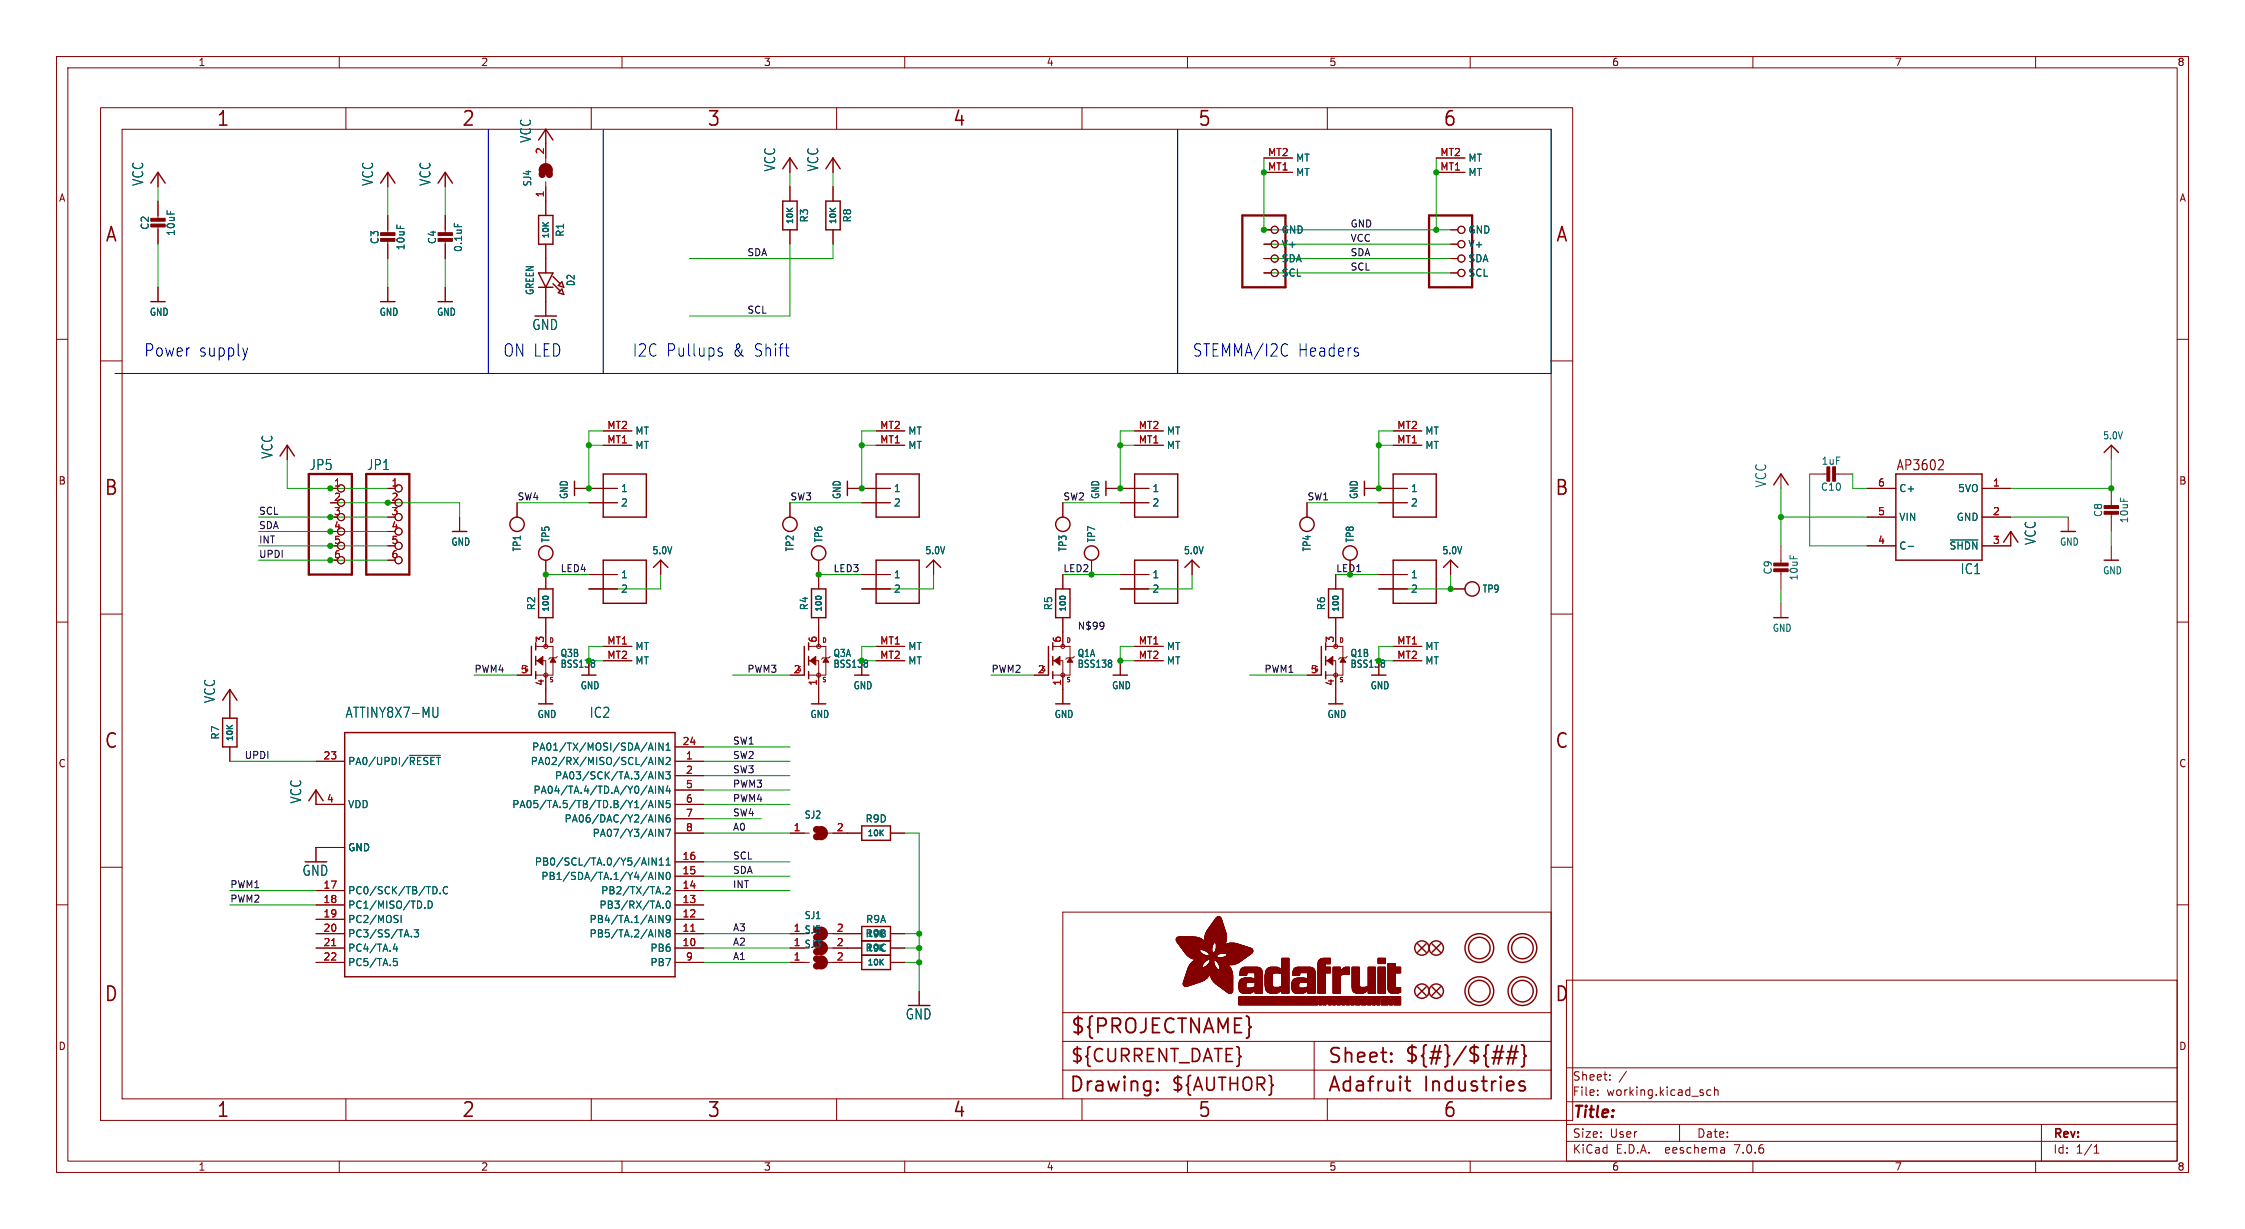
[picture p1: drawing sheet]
<svg xmlns="http://www.w3.org/2000/svg" width="397mm" height="217mm" viewBox="0 0 397 217" stroke-linecap="round" stroke-linejoin="round" font-family="sans-serif">
<defs><g id="words">
<g font-size="3.5" fill="#840000">
<text x="38.2" y="22.7">1</text>
<text x="81.6" y="22.7">2</text>
<text x="125" y="22.7">3</text>
<text x="168.4" y="22.7">4</text>
<text x="211.8" y="22.7">5</text>
<text x="255.1" y="22.7">6</text>
<text x="18.5" y="43.1">A</text>
<text x="275" y="43.1">A</text>
<text x="18.3" y="87.9">B</text>
<text x="274.9" y="87.9">B</text>
<text x="18.3" y="132.7">C</text>
<text x="274.9" y="132.7">C</text>
<text x="18.3" y="177.4">D</text>
<text x="274.9" y="177.4">D</text>
<text x="189.2" y="183.2">${PROJECTNAME}</text>
<text x="234.7" y="188.4">Sheet:</text>
<text x="248.3" y="188.3">${#}/${##}</text>
<text x="38.2" y="197.9">1</text>
<text x="81.6" y="197.9">2</text>
<text x="125" y="197.9">3</text>
<text x="168.4" y="197.9">4</text>
<text x="189" y="193.5">Drawing:</text>
<text x="211.8" y="197.9">5</text>
<text x="234.7" y="193.5">Adafruit</text>
<text x="251.8" y="193.5">Industries</text>
<text x="255.1" y="197.9">6</text>
</g>
<g font-size="3.2" fill="#840000">
<text x="189.2" y="188.2">${CURRENT_DATE}</text>
<text x="207" y="193.3">${AUTHOR}</text>
</g>
<g font-size="3" fill="#0000c2">
<text x="25.4" y="63.3">Power</text>
<text x="35.1" y="63.3">supply</text>
<text x="88.9" y="63.3">ON LED</text>
<text x="111.8" y="63.3">I2C Pullups</text>
<text x="129.6" y="63.3">&amp; Shift</text>
<text x="210.8" y="63.3">STEMMA/I2C</text>
<text x="229.5" y="63.3">Headers</text>
</g>
<text font-size="2.8" fill="#840000" x="278" y="198.2">Title:</text>
<g font-size="2.5" fill="#006464">
<text x="94.1" y="25.3" transform="rotate(-90 94.1 25.3)">VCC</text>
<text x="25.5" y="33" transform="rotate(-90 25.5 33)">VCC</text>
<text x="66.2" y="33" transform="rotate(-90 66.2 33)">VCC</text>
<text x="76.3" y="33" transform="rotate(-90 76.3 33)">VCC</text>
<text x="137.3" y="30.4" transform="rotate(-90 137.3 30.4)">VCC</text>
<text x="144.9" y="30.4" transform="rotate(-90 144.9 30.4)">VCC</text>
<text x="94" y="58.6">GND</text>
<text x="48.4" y="81.2" transform="rotate(-90 48.4 81.2)">VCC</text>
<text x="54.7" y="83.3">JP5</text>
<text x="64.8" y="83.3">JP1</text>
<text x="312.6" y="86.3" transform="rotate(-90 312.6 86.3)">VCC</text>
<text x="346.6" y="101.7">IC1</text>
<text x="360.2" y="96.5" transform="rotate(-90 360.2 96.5)">VCC</text>
<text x="38.2" y="124.4" transform="rotate(-90 38.2 124.4)">VCC</text>
<text x="61" y="127.1">ATTINY8X7-MU</text>
<text x="104.2" y="127.1">IC2</text>
<text x="53.5" y="142.2" transform="rotate(-90 53.5 142.2)">VCC</text>
<text x="53.4" y="155.1">GND</text>
<text x="160.1" y="180.5">GND</text>
</g>
<text font-size="2.5" fill="#840000" x="335.3" y="83.4">AP3602</text>
<g font-size="2.1" fill="#840000">
<text x="278" y="191.3">Sheet:</text>
<text x="278" y="194">File:</text>
<text x="284.1" y="194">working.kicad_sch</text>
<text x="278" y="201.4">Size:</text>
<text x="284.7" y="201.4">User</text>
<text x="300" y="201.4">Date:</text>
<text x="363" y="201.6">Rev:</text>
<text x="278" y="204.2">KiCad</text>
<text x="285.8" y="204.2">E.D.A.</text>
<text x="294.6" y="204.2">eeschema</text>
<text x="307" y="204.2">7.0.6</text>
<text x="363" y="204.2">Id:</text>
<text x="367.1" y="204.2">1/1</text>
</g>
<g font-size="1.8" fill="#840000">
<text x="35" y="11.9">1</text>
<text x="85" y="11.9">2</text>
<text x="135" y="11.9">3</text>
<text x="185" y="11.9">4</text>
<text x="235" y="11.9">5</text>
<text x="285" y="11.9">6</text>
<text x="335" y="11.9">7</text>
<text x="385" y="11.9">8</text>
<text x="10.3" y="35.9">A</text>
<text x="385.4" y="35.9">A</text>
<text x="10.3" y="85.9">B</text>
<text x="385.3" y="85.9">B</text>
<text x="10.3" y="135.9">C</text>
<text x="385.3" y="135.9">C</text>
<text x="10.3" y="185.9">D</text>
<text x="385.3" y="185.9">D</text>
<text x="35" y="207.2">1</text>
<text x="85" y="207.2">2</text>
<text x="135" y="207.2">3</text>
<text x="185" y="207.2">4</text>
<text x="235" y="207.2">5</text>
<text x="285" y="207.2">6</text>
<text x="335" y="207.2">7</text>
<text x="385" y="207.2">8</text>
</g>
<g font-size="1.8" fill="#a90000">
<text x="96.3" y="27.4" transform="rotate(-90 96.3 27.4)">2</text>
<text x="224.1" y="27.7">MT2</text>
<text x="254.6" y="27.7">MT2</text>
<text x="96.3" y="35" transform="rotate(-90 96.3 35)">1</text>
<text x="224.1" y="30.2">MT1</text>
<text x="254.6" y="30.2">MT1</text>
<text x="107.3" y="75.9">MT2</text>
<text x="155.6" y="75.9">MT2</text>
<text x="201.3" y="75.9">MT2</text>
<text x="247" y="75.9">MT2</text>
<text x="107.3" y="78.5">MT1</text>
<text x="155.6" y="78.5">MT1</text>
<text x="201.3" y="78.5">MT1</text>
<text x="247" y="78.5">MT1</text>
<text x="59" y="86.1">1</text>
<text x="59" y="88.6">2</text>
<text x="69.1" y="86.1">1</text>
<text x="69.1" y="88.6">2</text>
<text x="332" y="86.1">6</text>
<text x="352.4" y="86.1">1</text>
<text x="59" y="91.2">3</text>
<text x="59" y="93.7">4</text>
<text x="69.1" y="91.2">3</text>
<text x="69.1" y="93.7">4</text>
<text x="332" y="91.2">5</text>
<text x="352.4" y="91.2">2</text>
<text x="59" y="96.3">5</text>
<text x="59" y="98.8">6</text>
<text x="69.1" y="96.3">5</text>
<text x="69.1" y="98.8">6</text>
<text x="332" y="96.3">4</text>
<text x="352.4" y="96.3">3</text>
<text x="96.3" y="113.7" transform="rotate(-90 96.3 113.7)">3</text>
<text x="144.5" y="113.7" transform="rotate(-90 144.5 113.7)">6</text>
<text x="187.7" y="113.7" transform="rotate(-90 187.7 113.7)">6</text>
<text x="236" y="113.7" transform="rotate(-90 236 113.7)">3</text>
<text x="92" y="119.1">5</text>
<text x="107.3" y="114">MT1</text>
<text x="107.3" y="116.6">MT2</text>
<text x="140.3" y="119.1">2</text>
<text x="155.6" y="114">MT1</text>
<text x="155.6" y="116.6">MT2</text>
<text x="183.4" y="119.1">2</text>
<text x="201.3" y="114">MT1</text>
<text x="201.3" y="116.6">MT2</text>
<text x="231.7" y="119.1">5</text>
<text x="247" y="114">MT1</text>
<text x="247" y="116.6">MT2</text>
<text x="96.3" y="121.4" transform="rotate(-90 96.3 121.4)">4</text>
<text x="144.5" y="121.4" transform="rotate(-90 144.5 121.4)">1</text>
<text x="187.7" y="121.4" transform="rotate(-90 187.7 121.4)">1</text>
<text x="236" y="121.4" transform="rotate(-90 236 121.4)">4</text>
<text x="120.6" y="131.8">24</text>
<text x="57.1" y="134.4">23</text>
<text x="121.2" y="134.4">1</text>
<text x="121.2" y="136.9">2</text>
<text x="57.7" y="142">4</text>
<text x="121.2" y="139.4">5</text>
<text x="121.2" y="142">6</text>
<text x="121.2" y="144.5">7</text>
<text x="121.2" y="147.1">8</text>
<text x="140.3" y="147.1">1</text>
<text x="147.9" y="147.1">2</text>
<text x="120.6" y="154.7">15</text>
<text x="120.6" y="152.1">16</text>
<text x="57.1" y="157.2">17</text>
<text x="57.1" y="159.8">18</text>
<text x="120.6" y="159.8">13</text>
<text x="120.6" y="157.2">14</text>
<text x="57.1" y="162.3">19</text>
<text x="57.1" y="164.8">20</text>
<text x="57.1" y="167.4">21</text>
<text x="120.6" y="167.4">10</text>
<text x="120.6" y="164.8">11</text>
<text x="120.6" y="162.3">12</text>
<text x="140.3" y="167.4">1 SJ3</text>
<text x="147.9" y="167.4">2</text>
<text x="147.9" y="164.8">2</text>
<text x="57.1" y="169.9">22</text>
<text x="121.2" y="169.9">9</text>
<text x="140.3" y="169.9">1</text>
<text x="147.9" y="169.9">2</text>
</g>
<g font-size="1.8" fill="#006464">
<text x="229.1" y="28.8">MT</text>
<text x="259.6" y="28.8">MT</text>
<text x="94.1" y="33" transform="rotate(-90 94.1 33)">SJ4</text>
<text x="229.1" y="31.3">MT</text>
<text x="259.6" y="31.3">MT</text>
<text x="26.5" y="40.7" transform="rotate(-90 26.5 40.7)">C2</text>
<text x="31.1" y="41.8" transform="rotate(-90 31.1 41.8)">10uF</text>
<text x="99.9" y="42" transform="rotate(-90 99.9 42)">R1</text>
<text x="143.1" y="39.4" transform="rotate(-90 143.1 39.4)">R3</text>
<text x="150.7" y="39.4" transform="rotate(-90 150.7 39.4)">R8</text>
<text x="226.6" y="41.5">GND</text>
<text x="259.6" y="41.5">GND</text>
<text x="67.2" y="43.3" transform="rotate(-90 67.2 43.3)">C3</text>
<text x="71.7" y="44.4" transform="rotate(-90 71.7 44.4)">10uF</text>
<text x="77.3" y="43.3" transform="rotate(-90 77.3 43.3)">C4</text>
<text x="81.9" y="44.7" transform="rotate(-90 81.9 44.7)">0.1uF</text>
<text x="226.6" y="44">V+</text>
<text x="226.6" y="46.6">SDA</text>
<text x="259.6" y="44">V+</text>
<text x="259.6" y="46.6">SDA</text>
<text x="94.6" y="52.3" transform="rotate(-90 94.6 52.3)">GREEN</text>
<text x="101.8" y="50.7" transform="rotate(-90 101.8 50.7)">D2</text>
<text x="226.6" y="49.1">SCL</text>
<text x="259.6" y="49.1">SCL</text>
<text x="26.4" y="56">GND</text>
<text x="67" y="56">GND</text>
<text x="77.2" y="56">GND</text>
<text x="112.3" y="77.1">MT</text>
<text x="160.5" y="77.1">MT</text>
<text x="206.2" y="77.1">MT</text>
<text x="252" y="77.1">MT</text>
<text x="371.8" y="77.9">5.0V</text>
<text x="112.3" y="79.6">MT</text>
<text x="160.5" y="79.6">MT</text>
<text x="206.2" y="79.6">MT</text>
<text x="252" y="79.6">MT</text>
<text x="322" y="82.4">1uF</text>
<text x="100.6" y="88.3" transform="rotate(-90 100.6 88.3)">GND</text>
<text x="109.7" y="87.2">1</text>
<text x="109.7" y="89.8">2</text>
<text x="148.9" y="88.3" transform="rotate(-90 148.9 88.3)">GND</text>
<text x="158" y="87.2">1</text>
<text x="158" y="89.8">2</text>
<text x="194.6" y="88.3" transform="rotate(-90 194.6 88.3)">GND</text>
<text x="203.7" y="87.2">1</text>
<text x="203.7" y="89.8">2</text>
<text x="240.3" y="88.3" transform="rotate(-90 240.3 88.3)">GND</text>
<text x="249.4" y="87.2">1</text>
<text x="249.4" y="89.8">2</text>
<text x="321.9" y="87">C10</text>
<text x="335.8" y="87.2">C+</text>
<text x="346.2" y="87.2">5VO</text>
<text x="335.8" y="92.3">VIN</text>
<text x="345.9" y="92.3">GND</text>
<text x="372" y="91.5" transform="rotate(-90 372 91.5)">C8</text>
<text x="376.5" y="92.6" transform="rotate(-90 376.5 92.6)">10uF</text>
<text x="79.7" y="96.7">GND</text>
<text x="92.3" y="97.6" transform="rotate(-90 92.3 97.6)">TP1</text>
<text x="97.4" y="96" transform="rotate(-90 97.4 96)">TP5</text>
<text x="115.3" y="98.2">5.0V</text>
<text x="140.6" y="97.6" transform="rotate(-90 140.6 97.6)">TP2</text>
<text x="145.6" y="96" transform="rotate(-90 145.6 96)">TP6</text>
<text x="163.5" y="98.2">5.0V</text>
<text x="188.8" y="97.6" transform="rotate(-90 188.8 97.6)">TP3</text>
<text x="193.9" y="96" transform="rotate(-90 193.9 96)">TP7</text>
<text x="209.3" y="98.2">5.0V</text>
<text x="232" y="97.6" transform="rotate(-90 232 97.6)">TP4</text>
<text x="239.6" y="96" transform="rotate(-90 239.6 96)">TP8</text>
<text x="255" y="98.2">5.0V</text>
<text x="313.5" y="101.7" transform="rotate(-90 313.5 101.7)">C9</text>
<text x="335.8" y="97.4">C-</text>
<text x="344.7" y="97.4">~{SHDN}</text>
<text x="364.2" y="96.7">GND</text>
<text x="371.8" y="101.8">GND</text>
<text x="109.7" y="102.5">1</text>
<text x="109.7" y="105">2</text>
<text x="158" y="102.5">1</text>
<text x="158" y="105">2</text>
<text x="203.7" y="102.5">1</text>
<text x="203.7" y="105">2</text>
<text x="249.4" y="102.5">1</text>
<text x="249.4" y="105">2</text>
<text x="262.1" y="105">TP9</text>
<text x="318.1" y="102.8" transform="rotate(-90 318.1 102.8)">10uF</text>
<text x="94.8" y="108" transform="rotate(-90 94.8 108)">R2</text>
<text x="143.1" y="108" transform="rotate(-90 143.1 108)">R4</text>
<text x="186.3" y="108" transform="rotate(-90 186.3 108)">R5</text>
<text x="234.5" y="108" transform="rotate(-90 234.5 108)">R6</text>
<text x="313.4" y="111.9">GND</text>
<text x="99" y="116.4">Q3B</text>
<text x="112.3" y="115.2">MT</text>
<text x="112.3" y="117.7">MT</text>
<text x="147.3" y="116.4">Q3A</text>
<text x="160.5" y="115.2">MT</text>
<text x="160.5" y="117.7">MT</text>
<text x="190.5" y="118.3">BSS138</text>
<text x="190.5" y="116.4">Q1A</text>
<text x="206.2" y="115.2">MT</text>
<text x="206.2" y="117.7">MT</text>
<text x="238.7" y="116.4">Q1B</text>
<text x="252" y="115.2">MT</text>
<text x="252" y="117.7">MT</text>
<text x="102.6" y="122.1">GND</text>
<text x="150.8" y="122.1">GND</text>
<text x="196.6" y="122.1">GND</text>
<text x="242.3" y="122.1">GND</text>
<text x="39" y="130.9" transform="rotate(-90 39 130.9)">R7</text>
<text x="95" y="127.2">GND</text>
<text x="143.2" y="127.2">GND</text>
<text x="186.4" y="127.2">GND</text>
<text x="234.7" y="127.2">GND</text>
<text x="61.5" y="135.5">PA0/UPDI/~{RESET}</text>
<text x="93.8" y="135.5">PA02/RX/MISO/SCL/AIN2</text>
<text x="94" y="132.9">PA01/TX/MOSI/SDA/AIN1</text>
<text x="61.5" y="143.1">VDD</text>
<text x="90.5" y="143.1">PA05/TA.5/TB/TD.B/Y1/AIN5</text>
<text x="94.2" y="140.6">PA04/TA.4/TD.A/Y0/AIN4</text>
<text x="98" y="138">PA03/SCK/TA.3/AIN3</text>
<text x="99.7" y="145.6">PA06/DAC/Y2/AIN6</text>
<text x="104.7" y="148.2">PA07/Y3/AIN7</text>
<text x="142.2" y="144.9">SJ2</text>
<text x="153" y="145.6">R9D</text>
<text x="61.5" y="150.7">GND</text>
<text x="94.5" y="153.3">PB0/SCL/TA.0/Y5/AIN11</text>
<text x="95.6" y="155.8">PB1/SDA/TA.1/Y4/AIN0</text>
<text x="61.5" y="158.3">PC0/SCK/TB/TD.C</text>
<text x="61.5" y="160.9">PC1/MISO/TD.D</text>
<text x="105.9" y="160.9">PB3/RX/TA.0</text>
<text x="106.2" y="158.3">PB2/TX/TA.2</text>
<text x="61.5" y="163.4">PC2/MOSI</text>
<text x="61.5" y="166">PC3/SS/TA.3</text>
<text x="104.2" y="166">PB5/TA.2/AIN8</text>
<text x="104.2" y="163.4">PB4/TA.1/AIN9</text>
<text x="140.3" y="164.8">1 SJ5</text>
<text x="142.2" y="162.7">SJ1</text>
<text x="153" y="166">R9B</text>
<text x="153.1" y="163.4">R9A</text>
<text x="61.5" y="168.5">PC4/TA.4</text>
<text x="61.5" y="171">PC5/TA.5</text>
<text x="114.9" y="168.5">PB6</text>
<text x="114.9" y="171">PB7</text>
<text x="153" y="168.5">R9C</text>
</g>
<g font-size="1.8" fill="#009600">
<text x="99" y="118.3">BSS138</text>
<text x="147.3" y="118.3">BSS138</text>
<text x="238.7" y="118.3">BSS138</text>
</g>
<g font-size="1.7" fill="#0f0f0f">
<text x="238.8" y="40.3">GND</text>
<text x="132.1" y="45.4">SDA</text>
<text x="238.8" y="47.9">SCL</text>
<text x="238.8" y="45.4">SDA</text>
<text x="238.8" y="42.8">VCC</text>
<text x="132.1" y="55.5">SCL</text>
<text x="91.4" y="88.6">SW4</text>
<text x="139.7" y="88.6">SW3</text>
<text x="188" y="88.6">SW2</text>
<text x="231.1" y="88.6">SW1</text>
<text x="45.7" y="93.6">SDA</text>
<text x="45.7" y="91.1">SCL</text>
<text x="45.7" y="96.2">INT</text>
<text x="45.7" y="98.7">UPDI</text>
<text x="99.1" y="101.3">LED4</text>
<text x="147.3" y="101.3">LED3</text>
<text x="188" y="101.3">LED2</text>
<text x="190.5" y="111.4">N$99</text>
<text x="83.8" y="119">PWM4</text>
<text x="132.1" y="119">PWM3</text>
<text x="175.3" y="119">PWM2</text>
<text x="223.5" y="119">PWM1</text>
<text x="129.5" y="131.7">SW1</text>
<text x="43.2" y="134.3">UPDI</text>
<text x="129.5" y="134.3">SW2</text>
<text x="129.5" y="136.8">SW3</text>
<text x="129.5" y="139.4">PWM3</text>
<text x="129.5" y="141.9">PWM4</text>
<text x="129.5" y="147">A0</text>
<text x="129.5" y="144.4">SW4</text>
<text x="129.5" y="154.6">SDA</text>
<text x="129.5" y="152.1">SCL</text>
<text x="40.6" y="157.1">PWM1</text>
<text x="40.6" y="159.7">PWM2</text>
<text x="129.5" y="157.1">INT</text>
<text x="129.5" y="167.3">A2</text>
<text x="129.5" y="164.8">A3</text>
<text x="129.5" y="169.8">A1</text>
</g>
<text font-size="1.7" fill="#009600" x="236.2" y="101.3">LED1</text>
<g font-size="1.4" fill="#006464">
<text x="140.5" y="39.8" transform="rotate(-90 140.5 39.8)">10K</text>
<text x="148.1" y="39.8" transform="rotate(-90 148.1 39.8)">10K</text>
<text x="97.3" y="42.3" transform="rotate(-90 97.3 42.3)">10K</text>
<text x="97.3" y="108.3" transform="rotate(-90 97.3 108.3)">100</text>
<text x="145.6" y="108.3" transform="rotate(-90 145.6 108.3)">100</text>
<text x="188.8" y="108.3" transform="rotate(-90 188.8 108.3)">100</text>
<text x="237" y="108.3" transform="rotate(-90 237 108.3)">100</text>
<text x="41.5" y="131.2" transform="rotate(-90 41.5 131.2)">10K</text>
<text x="153.3" y="148.1">10K</text>
<text x="153.3" y="165.9">10K</text>
<text x="153.3" y="171">10K</text>
<text x="153.3" y="168.5">10K</text>
</g>
<g font-size="1.1" fill="#840000">
<text x="97.1" y="113.9">D</text>
<text x="145.3" y="113.9">D</text>
<text x="188.5" y="113.9">D</text>
<text x="236.8" y="113.9">D</text>
<text x="97.1" y="120.8">S</text>
<text x="145.3" y="120.8">S</text>
<text x="188.5" y="120.8">S</text>
<text x="236.8" y="120.8">S</text>
</g>
<g font-size="1.1" fill="#a90000">
<text x="92.6" y="118.9">G</text>
<text x="140.9" y="118.9">G</text>
<text x="184.1" y="118.9">G</text>
<text x="232.3" y="118.9">G</text>
</g>
</g></defs>
<g fill="none" stroke="#840000" stroke-width=".18">
<path d="M10 10h377v197.3h-377zM12 12h373v193.3h-373zM17.8 19h260.3v179.1h-260.3zM60 10v2M61.2 19v3.9M104.6 19v3.9M110 10v2M148 19v3.9M160 10v2M191.3 19v3.9M210 10v2M234.7 19v3.9"/>
<path d="M260 10v2M310 10v2M360 10v2M21.6 22.9h252.7v171.4h-252.7zM27.9 30.5v2.5M27.9 35.6v3.3M27.9 39.9v3.3M68.6 30.5v2.5M68.6 38.1v3.3M78.7 30.5v2.5M78.7 38.1v3.3M96.5 22.9v5.9"/>
<path d="M96.5 32.1v6M139.7 27.9v2.6M139.7 33v2.6M147.3 27.9v2.6M147.3 33v2.6M223.5 30.5h5.1M223.5 27.9h5.1M254 30.5h5.1M254 27.9h5.1M10 60h2M27.9 50.8v2.5M68.6 42.4v3.3"/>
<path d="M68.6 50.8v2.5M78.7 42.4v3.3M78.7 50.8v2.5M96.5 43.2v5.1M96.5 50.8v5.1M139.7 40.6v2.6M147.3 40.6v2.6M223.5 40.6h1.3M223.5 43.2h1.3M223.5 45.7h1.3M223.5 48.3h1.3M256.5 40.6h1.3"/>
<path d="M256.5 43.2h1.3M256.5 45.7h1.3M256.5 48.3h1.3M385 60h2M17.8 63.8h3.8M50.8 78.7v2.6M106.7 78.7h5.1M106.7 76.2h5.1M154.9 78.7h5.1M154.9 76.2h5.1M200.7 78.7h5M200.7 76.2h5"/>
<path d="M246.4 78.7h5.1M246.4 76.2h5.1M274.3 63.8h3.8M373.4 78.7v2.6M58.4 86.4h1.3M58.4 91.4h1.3M58.4 96.5h1.3M58.4 99.1h1.3M68.6 86.4h1.2M68.6 91.4h1.2M68.6 96.5h1.2M68.6 99.1h1.2"/>
<path d="M81.3 91.4v2.6M91.4 88.9v2.5M96.5 99.1v5M101.6 86.4h7.6M104.1 88.9h5.1M116.8 99.1v2.5M139.7 88.9v2.5M144.8 99.1v5M149.9 86.4h7.6M152.4 88.9h5.1M165.1 99.1v2.5M188 88.9v2.5"/>
<path d="M193 99.1v2.5M195.6 86.4h7.6M198.1 88.9h5.1M210.8 99.1v2.5M231.1 88.9v2.5M238.8 99.1v2.5M241.3 86.4h7.6M243.8 88.9h5.1M256.5 99.1v2.5M315 83.8v2.6M315 96.5v3.3M320 83.8h3.3"/>
<path d="M324.4 83.8h3.3M330.2 86.4h5.1M330.2 91.4h5.1M330.2 96.5h5.1M350.5 86.4h5.1M350.5 91.4h5.1M355.6 94v2.5h-5.1M365.8 91.4v2.6M373.4 86.4v3.3M373.4 90.7v3.3M373.4 96.5v2.6M10 110h2"/>
<path d="M17.8 108.6h3.8M91.4 119.4h2.6M94.7 114.3h3.1v5.1h-3.1M94.7 116.8h1.8v7.7M96.5 109.2v5.1M98.6 116.1l-.3 .2h-1l-.3 .3M104.1 101.6h5.1M104.1 104.1h5.1M104.1 116.8v2.6M106.7 114.3h5.1M106.7 116.8h5.1M139.7 119.4h2.5"/>
<path d="M143 114.3h3v5.1h-3M143 116.8h1.8v7.7M144.8 109.2v5.1M146.8 116.1l-.2 .2h-1.1l-.2 .3M152.4 101.6h5.1M152.4 104.1h5.1M152.4 116.8v2.6M154.9 114.3h5.1M154.9 116.8h5.1M182.9 119.4h2.5M186.2 114.3h3v5.1h-3M186.2 116.8h1.8v7.7"/>
<path d="M188 101.6v2.5M188 109.2v5.1M190 116.1l-.3 .2h-1l-.2 .3M198.1 101.6h5.1M198.1 104.1h5.1M198.1 116.8v2.6M200.7 114.3h5M200.7 116.8h5M231.1 119.4h2.6M234.4 116.8h1.8v7.7M234.4 114.3h3.1v5.1h-3.1M236.2 101.6v2.5"/>
<path d="M236.2 109.2v5.1M238.3 116.1l-.3 .2h-1l-.3 .3M243.8 101.6h5.1M243.8 104.1h5.1M243.8 116.8v2.6M246.4 114.3h5.1M246.4 116.8h5.1M256.5 104.1h2.6M274.3 108.6h3.8M315 100.8v3.3M315 106.7v2.5M385 110h2"/>
<path d="M40.6 121.9v5.1M40.6 132.1v2.5M55.9 134.6h5.1M55.9 139.7v2.5h5.1M119.4 134.6h5.1M119.4 137.2h5.1M119.4 132.1h5.1M119.4 139.7h5.1M10 160h2M17.8 153.4h3.8M55.9 157.5h5.1M61 149.9h-5.1v2.5"/>
<path d="M119.4 147.3h5.1M119.4 157.5h5.1M119.4 154.9h5.1M119.4 152.4h5.1M119.4 142.2h5.1M119.4 144.8h5.1M139.7 147.3h3.4M146.4 147.3h6M157.5 147.3h2.5M274.3 153.4h3.8M385 160h2M55.9 160h5.1"/>
<path d="M55.9 165.1h5.1M55.9 167.6h5.1M55.9 162.6h5.1M55.9 170.2h5.1M119.4 160h5.1M119.4 165.1h5.1M119.4 167.6h5.1M119.4 162.6h5.1M119.4 170.2h5.1M139.7 165.1h2.5M139.7 167.6h2.5M139.7 170.2h3.4"/>
<path d="M146.4 165.1h6M146.4 167.6h6M146.4 170.2h6M157.5 165.1h2.5M157.5 167.6h2.5M157.5 170.2h2.5M162.6 175.3v2.5M188 179.1h86.3M274.3 161.3h-86.3v33M277 173.3h108v32h-108zM61.2 194.3v3.8M104.6 194.3v3.8"/>
<path d="M148 194.3v3.8M188 184.1h86.3M188 189.2h86.3M191.3 194.3v3.8M232.4 184.1v10.2M234.7 194.3v3.8M277 198.8h108M277 194.8h108M277 188.8h108M282.6 193.6v.1M282.6 192.8v.1M284.7 190.9v.1"/>
<path d="M284.7 190.1v.1M287.6 189.4l-1.3 2M297 198.8v3M302.6 192.8l-.5-.1-.3 .3v.4l.2 .2h.6M303.2 192.9l.2-.2 .4 .1v.9M303.2 192.2v1.5M361 198.8v6.5M60 205.3v2M110 205.3v2M160 205.3v2M210 205.3v2M260 205.3v2"/>
<path d="M277 201.8h108M304.9 203l.1 .9M305 203.8l-.2 .1M305 203.3h-.2M310 205.3v2M360 205.3v2M370.3 203.9h.9M370.3 202.8l.5-.4v1.5"/>
<circle cx="225.4" cy="48.3" r=".63"/>
<circle cx="225.4" cy="43.2" r=".63"/>
<circle cx="225.4" cy="45.7" r=".63"/>
<circle cx="225.4" cy="40.6" r=".63"/>
<circle cx="258.4" cy="40.6" r=".63"/>
<circle cx="258.4" cy="45.7" r=".63"/>
<circle cx="258.4" cy="43.2" r=".63"/>
<circle cx="258.4" cy="48.3" r=".63"/>
<circle cx="60.3" cy="96.5" r=".63"/>
<circle cx="60.3" cy="86.4" r=".63"/>
<circle cx="60.3" cy="88.9" r=".63"/>
<circle cx="60.3" cy="91.4" r=".63"/>
<circle cx="60.3" cy="99.1" r=".63"/>
<circle cx="60.3" cy="94" r=".63"/>
<circle cx="70.5" cy="88.9" r=".63"/>
<circle cx="70.5" cy="91.4" r=".63"/>
<circle cx="70.5" cy="86.4" r=".63"/>
<circle cx="70.5" cy="96.5" r=".63"/>
<circle cx="70.5" cy="99.1" r=".63"/>
<circle cx="70.5" cy="94" r=".63"/>
<circle cx="96.5" cy="114.3" r=".36"/>
<circle cx="96.5" cy="119.4" r=".36"/>
<circle cx="144.8" cy="119.4" r=".36"/>
<circle cx="144.8" cy="114.3" r=".36"/>
<circle cx="188" cy="119.4" r=".36"/>
<circle cx="188" cy="114.3" r=".36"/>
<circle cx="236.2" cy="114.3" r=".36"/>
<circle cx="236.2" cy="119.4" r=".36"/>
</g>
<g fill="none" stroke="#840000" stroke-width=".25">
<path d="M26.7 32.4l1.2-1.9 1.3 1.9M67.3 32.4l1.3-1.9 1.2 1.9M77.5 32.4l1.2-1.9 1.3 1.9M95.2 38.1h2.6v5.1h-2.6zM95.2 24.8l1.3-1.9 1.3 1.9M138.4 35.6h2.6v5h-2.6zM138.4 29.8l1.3-1.9 1.3 1.9M146 35.6h2.6v5h-2.6zM146 29.8l1.3-1.9 1.3 1.9M26.7 53.3h2.5M67.3 53.3h2.5M77.5 53.3h2.5"/>
<path d="M95.2 48.3h2.6l-1.3 2.5zM95.2 50.8h2.6M97.8 48.9l1.3 1.3M97.8 50.2l1.3 1.2M98.7 50.5l.7-.7 .3 1zM98.7 51.8l.7-.7 .3 1zM49.5 80.6l1.3-1.9 1.3 1.9M80 94h2.5M101.6 85.1v2.5M106.7 99.1h7.6v7.6h-7.6zM106.7 83.8h7.6v7.6h-7.6zM149.9 85.1v2.5"/>
<path d="M154.9 99.1h7.7v7.6h-7.7zM154.9 83.8h7.7v7.6h-7.7zM195.6 85.1v2.5M200.7 99.1h7.6v7.6h-7.6zM200.7 83.8h7.6v7.6h-7.6zM241.3 85.1v2.5M246.4 99.1h7.6v7.6h-7.6zM246.4 83.8h7.6v7.6h-7.6zM313.7 85.7l1.3-1.9 1.2 1.9M335.3 83.8h15.2v15.3h-15.2zM354.3 95.9l1.3-1.9 1.3 1.9M364.5 94h2.5"/>
<path d="M372.1 99.1h2.5M372.1 80l1.3-1.3 1.2 1.3M94 114.3v5.1M94.7 113.7v1.2M94.7 116.1v1.5M94.7 118.7v1.3M95.2 104.1h2.6v5.1h-2.6zM102.9 119.4h2.5M115.6 100.3l1.2-1.2 1.3 1.2M142.2 114.3v5.1M143 113.7v1.2M143 116.1v1.5"/>
<path d="M143 118.7v1.3M143.5 104.1h2.5v5.1h-2.5zM151.1 119.4h2.6M163.8 100.3l1.3-1.2 1.3 1.2M185.4 114.3v5.1M186.2 113.7v1.2M186.2 116.1v1.5M186.2 118.7v1.3M186.7 104.1h2.5v5.1h-2.5zM196.8 119.4h2.6M209.5 100.3l1.3-1.2 1.3 1.2M233.7 114.3v5.1"/>
<path d="M234.4 113.7v1.2M234.4 116.1v1.5M234.4 118.7v1.3M234.9 104.1h2.6v5.1h-2.6zM242.6 119.4h2.5M255.3 100.3l1.2-1.2 1.3 1.2M313.7 109.2h2.5M39.4 123.8l1.2-1.9 1.3 1.9M39.4 127h2.5v5.1h-2.5zM61 129.5h58.4v43.2h-58.4zM95.2 124.5h2.6M143.5 124.5h2.5"/>
<path d="M186.7 124.5h2.5M234.9 124.5h2.6M54.6 141.6l1.3-1.9 1.2 1.9M152.4 146h5.1v2.6h-5.1zM152.4 163.8h5.1v7.6h-5.1zM152.4 166.4h5.1M152.4 168.9h5.1M250.7 166.9l1.5 1.5M250.7 174.5l1.5 1.5M252.2 166.9l-1.5 1.5M252.2 174.5l-1.5 1.5M253.2 166.9l1.6 1.5"/>
<path d="M253.2 174.5l1.6 1.5M254.8 166.9l-1.6 1.5M254.8 174.5l-1.6 1.5"/>
<circle cx="91.4" cy="92.7" r="1.27"/>
<circle cx="96.5" cy="97.8" r="1.27"/>
<circle cx="139.7" cy="92.7" r="1.27"/>
<circle cx="144.8" cy="97.8" r="1.27"/>
<circle cx="188" cy="92.7" r="1.27"/>
<circle cx="193" cy="97.8" r="1.27"/>
<circle cx="231.1" cy="92.7" r="1.27"/>
<circle cx="238.8" cy="97.8" r="1.27"/>
<circle cx="260.4" cy="104.1" r="1.27"/>
<circle cx="251.5" cy="167.6" r="1.27"/>
<circle cx="251.5" cy="175.3" r="1.27"/>
<circle cx="254" cy="167.6" r="1.27"/>
<circle cx="254" cy="175.3" r="1.27"/>
<circle cx="261.6" cy="175.3" r="2.54"/>
<circle cx="261.6" cy="167.6" r="2.54"/>
<circle cx="261.6" cy="175.3" r="1.9"/>
<circle cx="261.6" cy="167.6" r="1.9"/>
<circle cx="269.2" cy="175.3" r="2.54"/>
<circle cx="269.2" cy="167.6" r="2.54"/>
<circle cx="269.2" cy="175.3" r="1.9"/>
<circle cx="269.2" cy="167.6" r="1.9"/>
</g>
<path d="M96 105.6l.4-.2 .5 .2M144.3 105.6l.3-.2 .6 .2M187.5 105.6l.3-.2 .6 .2M235.7 105.6l.4-.2 .5 .2" fill="none" stroke="#006464" stroke-width=".2"/>
<path d="M219.7 38.1h7.6v12.7h-7.6zM252.7 38.1h7.6v12.7h-7.6zM54.6 83.8h7.6v17.8h-7.6zM64.8 83.8h7.6v17.8h-7.6z" fill="none" stroke="#840000" stroke-width=".41"/>
<g fill="#840000" stroke="#840000" stroke-width=".18">
<path d="M143.3 116.8l1-.7v1.5z"/>
<path d="M146 116.3l.6 .8h-1.1z"/>
<path d="M95 116.8l1-.7v1.5z"/>
<path d="M97.8 116.3l.5 .8h-1z"/>
<path d="M234.7 116.8l1-.7v1.5z"/>
<path d="M237.5 116.3l.5 .8h-1z"/>
<path d="M208 166.3h4.8z"/>
<path d="M208 166.2l4.8 .1z"/>
<path d="M208 166.2h4.8z"/>
<path d="M208 166.2h4.7z"/>
<path d="M208 166.1l4.7 .1z"/>
<path d="M208 166.1h4.6z"/>
<path d="M208 166l4.5 .1z"/>
<path d="M208 166h4.5z"/>
<path d="M208 166.4h4.9z"/>
<path d="M208 166.3l4.9 .1z"/>
<path d="M208 166h4.4z"/>
<path d="M208 165.9l4.4 .1z"/>
<path d="M208.1 166.4l4.9 .1z"/>
<path d="M208.1 165.9h4.2z"/>
<path d="M208.1 166.5h4.9z"/>
<path d="M208.1 165.9h4.1z"/>
<path d="M208.1 165.8l4 .1z"/>
<path d="M208.1 166.6h5z"/>
<path d="M208.1 166.5l4.9 .1z"/>
<path d="M208.1 165.8h3.9z"/>
<path d="M208.2 166.6h4.9z"/>
<path d="M208.2 165.8h3.6z"/>
<path d="M208.2 166.6l4.9 .1z"/>
<path d="M208.2 165.7l3.5 .1z"/>
<path d="M208.2 166.7h5z"/>
<path d="M208.2 166.7h4.9z"/>
<path d="M208.3 166.7l4.9 .1z"/>
<path d="M208.3 165.7h3.3z"/>
<path d="M208.3 166.8h6.3z"/>
<path d="M208.3 166.8h4.9z"/>
<path d="M208.3 166.8l6.3 .1z"/>
<path d="M208.4 166.9h6.2z"/>
<path d="M208.4 167h6.1z"/>
<path d="M208.4 166.9l6.1 .1z"/>
<path d="M208.4 165.7h2.8z"/>
<path d="M208.5 167h6z"/>
<path d="M208.5 167l6 .1z"/>
<path d="M208.6 167.1h5.9z"/>
<path d="M208.6 167.1l5.8 .1z"/>
<path d="M208.6 167.2h5.8z"/>
<path d="M208.7 167.2l5.7 .1z"/>
<path d="M208.7 167.3h5.7z"/>
<path d="M208.7 167.3l5.7 .1z"/>
<path d="M208.8 167.4h5.6z"/>
<path d="M208.8 167.5h5.5z"/>
<path d="M208.8 167.4l5.5 .1z"/>
<path d="M208.9 167.5l5.4 .1z"/>
<path d="M208.9 167.6h5.4z"/>
<path d="M208.9 167.6l5.4 .1z"/>
<path d="M209 167.7h5.3z"/>
<path d="M209 167.7l5.3 .1z"/>
<path d="M209 167.8h5.3z"/>
<path d="M209.1 167.8h5.2z"/>
<path d="M209.1 167.8l5.2 .1z"/>
<path d="M209.1 167.9h5.2z"/>
<path d="M209.2 167.9l3.1 .1z"/>
<path d="M209.2 168h3z"/>
<path d="M209.2 174.1h1.8z"/>
<path d="M209.2 174l1.8 .1z"/>
<path d="M209.2 174h2z"/>
<path d="M209.2 174h2.1z"/>
<path d="M209.2 173.9l2.1 .1z"/>
<path d="M209.2 173.9h2.3z"/>
<path d="M209.2 173.9h2.4z"/>
<path d="M209.2 173.8l2.4 .1z"/>
<path d="M209.2 173.8h2.6z"/>
<path d="M209.2 168l3 .1z"/>
<path d="M209.3 174.1l1.4 .1z"/>
<path d="M209.3 174.1h1.5z"/>
<path d="M209.3 173.8h2.6z"/>
<path d="M209.3 173.7l2.6 .1z"/>
<path d="M209.3 173.7h2.8z"/>
<path d="M209.3 168.1h2.9z"/>
<path d="M209.3 174.2h1.2z"/>
<path d="M209.3 174.2h1.3z"/>
<path d="M209.3 173.7h2.9z"/>
<path d="M209.3 173.6l3 .1z"/>
<path d="M209.3 173.6h3.1z"/>
<path d="M209.3 173.6h3.2z"/>
<path d="M209.3 168.1l2.9 .1z"/>
<path d="M209.3 174.2l1.1 .1z"/>
<path d="M209.3 173.5l3.3 .1z"/>
<path d="M209.3 173.5h3.3z"/>
<path d="M209.3 173.4l3.4 .1z"/>
<path d="M209.3 173.4h3.5z"/>
<path d="M209.3 168.2h2.9z"/>
<path d="M209.4 174.3h.9z"/>
<path d="M209.4 173.4h3.4z"/>
<path d="M209.4 174.3h.8z"/>
<path d="M209.4 173.3l3.5 .1z"/>
<path d="M209.4 173.3h3.5z"/>
<path d="M209.4 173.3h3.6z"/>
<path d="M209.4 173.2l3.7 .1z"/>
<path d="M209.4 168.3h2.8z"/>
<path d="M209.4 168.2l2.8 .1z"/>
<path d="M209.4 174.3l.7 .1z"/>
<path d="M209.4 173.2h3.7z"/>
<path d="M209.4 173.2h3.8z"/>
<path d="M209.4 173.1l3.8 .1z"/>
<path d="M209.4 173.1h3.9z"/>
<path d="M209.5 173.1h3.8z"/>
<path d="M209.5 173l3.8 .1z"/>
<path d="M209.5 168.3l2.8 .1z"/>
<path d="M209.5 174.4h.5z"/>
<path d="M209.5 173h3.9z"/>
<path d="M209.5 172.9l4 .1z"/>
<path d="M209.5 168.4h2.8z"/>
<path d="M209.5 172.9h4z"/>
<path d="M209.5 172.8l4.1 .1z"/>
<path d="M209.5 172.8h4.1z"/>
<path d="M209.5 168.4l2.9 .1z"/>
<path d="M209.6 172.8h4z"/>
<path d="M209.6 172.7l4 .1z"/>
<path d="M209.6 168.5h2.8z"/>
<path d="M209.6 174.4h.3z"/>
<path d="M209.6 172.7h4.1z"/>
<path d="M209.6 172.6l4.1 .1z"/>
<path d="M209.6 168.5l2.9 .1z"/>
<path d="M209.6 172.6h4.1z"/>
<path d="M209.6 172.6h4.2z"/>
<path d="M209.6 172.5l4.2 .1z"/>
<path d="M209.6 172.5h4.2z"/>
<path d="M209.6 168.6h3z"/>
<path d="M209.6 168.6h2.9z"/>
<path d="M209.7 172.5h4.1z"/>
<path d="M209.7 172.4l4.1 .1z"/>
<path d="M209.7 172.4h4.2z"/>
<path d="M209.7 172.3l4.2 .1z"/>
<path d="M209.7 168.6l2.9 .1z"/>
<path d="M209.8 172.3h4.1z"/>
<path d="M209.8 172.2l4.1 .1z"/>
<path d="M209.8 172.2h4.1z"/>
<path d="M209.8 168.7l2.9 .1z"/>
<path d="M209.8 168.7h2.9z"/>
<path d="M209.8 172.1l4.2 .1z"/>
<path d="M209.8 172.1h4.2z"/>
<path d="M209.8 168.8h3z"/>
<path d="M209.8 172l4.2 .1z"/>
<path d="M209.8 172h4.2z"/>
<path d="M209.8 168.8h3.1z"/>
<path d="M209.9 171.9l4.1 .1z"/>
<path d="M209.9 171.9h4.1z"/>
<path d="M209.9 168.8l3 .1z"/>
<path d="M209.9 171.8l4.1 .1z"/>
<path d="M209.9 171.8h4.1z"/>
<path d="M209.9 168.9h3.1z"/>
<path d="M209.9 171.8h8z"/>
<path d="M209.9 171.7l8 .1z"/>
<path d="M209.9 171.7h7.9z"/>
<path d="M209.9 168.9h3.2z"/>
<path d="M210 171.6l7.8 .1z"/>
<path d="M210 171.6h7.8z"/>
<path d="M210 168.9l3.2 .1z"/>
<path d="M210 171.5l7.8 .1z"/>
<path d="M210 171.5h5.5z"/>
<path d="M210 169h3.3z"/>
<path d="M210 171.5h5.4z"/>
<path d="M210 171.4l5.4 .1z"/>
<path d="M210 171.4h5.3z"/>
<path d="M210 169h5.2z"/>
<path d="M210.1 171.3l5.1 .1z"/>
<path d="M210.1 171.3h5.1z"/>
<path d="M210.1 169l5.1 .1z"/>
<path d="M210.1 171.2l5 .1z"/>
<path d="M210.1 171.2h5z"/>
<path d="M210.1 171.1l5 .1z"/>
<path d="M210.1 171.1h4.9z"/>
<path d="M210.1 169.1h5z"/>
<path d="M210.2 171l2.5 .1z"/>
<path d="M210.2 171h2.5z"/>
<path d="M210.2 169.1h5z"/>
<path d="M210.2 171h2.4z"/>
<path d="M210.2 169.1l5 .1z"/>
<path d="M210.2 170.9l2.4 .1z"/>
<path d="M210.2 170.9h2.4z"/>
<path d="M210.2 169.2h5z"/>
<path d="M210.3 170.8l2.3 .1z"/>
<path d="M210.3 170.8h2.3z"/>
<path d="M210.3 169.2h4.9z"/>
<path d="M210.3 170.7l2.3 .1z"/>
<path d="M210.3 170.7h2.3z"/>
<path d="M210.3 169.2l5 .1z"/>
<path d="M210.4 170.7h2.2z"/>
<path d="M210.4 170.6l2.3 .1z"/>
<path d="M210.4 170.6h2.3z"/>
<path d="M210.4 169.3h5z"/>
<path d="M210.4 170.5l2.3 .1z"/>
<path d="M210.5 170.5h2.2z"/>
<path d="M210.5 169.3l5.2 .1z"/>
<path d="M210.5 170.4l2.3 .1z"/>
<path d="M210.5 170.4h2.3z"/>
<path d="M210.6 170.4h2.2z"/>
<path d="M210.6 169.4h9.6z"/>
<path d="M210.6 170.3l2.2 .1z"/>
<path d="M210.6 170.3h2.2z"/>
<path d="M210.7 170.3h2.2z"/>
<path d="M210.7 169.4l9.4 .1z"/>
<path d="M210.7 170.2l2.2 .1z"/>
<path d="M210.7 170.2h2.2z"/>
<path d="M210.8 170.2h2.2z"/>
<path d="M210.8 170.1l2.2 .1z"/>
<path d="M210.8 169.5h9.3z"/>
<path d="M210.8 170.1h2.2z"/>
<path d="M210.9 170.1h2.2z"/>
<path d="M211 170l2.1 .1z"/>
<path d="M211 170h2.1z"/>
<path d="M211 169.5l9 .1z"/>
<path d="M211 170h2.2z"/>
<path d="M211.1 169.9l2.2 .1z"/>
<path d="M211.1 169.9h2.2z"/>
<path d="M211.2 169.6h8.7z"/>
<path d="M211.2 169.8l2.1 .1z"/>
<path d="M211.3 169.8h2.1z"/>
<path d="M211.3 169.6h8.6z"/>
<path d="M211.4 169.7l2.1 .1z"/>
<path d="M211.5 169.7h2.1z"/>
<path d="M211.6 169.7h2z"/>
<path d="M211.7 169.6l2 .1z"/>
<path d="M212.7 167.9l1.6 .1z"/>
<path d="M212.8 168h1.5z"/>
<path d="M212.9 168h1.4z"/>
<path d="M212.9 171l2.1 .1z"/>
<path d="M213 171h2z"/>
<path d="M213 168l1.3 .1z"/>
<path d="M213 166h3.9z"/>
<path d="M213 165.9l3.9 .1z"/>
<path d="M213 165.9h3.9z"/>
<path d="M213 165.8l3.9 .1z"/>
<path d="M213.1 171h1.9z"/>
<path d="M213.1 168.1h1.2z"/>
<path d="M213.1 166.3l3.8 .1z"/>
<path d="M213.1 166.3h3.8z"/>
<path d="M213.1 166.2l3.8 .1z"/>
<path d="M213.1 166.2h3.8z"/>
<path d="M213.1 166.1l3.8 .1z"/>
<path d="M213.1 166.1h3.8z"/>
<path d="M213.1 166l3.8 .1z"/>
<path d="M213.1 165.8h3.8z"/>
<path d="M213.1 165.7l3.8 .1z"/>
<path d="M213.1 165.7h3.8z"/>
<path d="M213.1 165.6l3.8 .1z"/>
<path d="M213.1 165.6h3.8z"/>
<path d="M213.1 165.5l3.8 .1z"/>
<path d="M213.1 165.5h3.8z"/>
<path d="M213.1 166.4l3.7 .1z"/>
<path d="M213.1 166.4h3.8z"/>
<path d="M213.1 165.4l3.8 .1z"/>
<path d="M213.1 165.4h3.8z"/>
<path d="M213.1 170.9l1.9 .1z"/>
<path d="M213.1 166.5l3.7 .1z"/>
<path d="M213.1 166.5h3.7z"/>
<path d="M213.1 165.3l3.8 .1z"/>
<path d="M213.1 165.3h3.8z"/>
<path d="M213.2 170.9h1.7z"/>
<path d="M213.2 166.7h1.6z"/>
<path d="M213.2 166.6l3.6 .1z"/>
<path d="M213.2 166.6h3.6z"/>
<path d="M213.2 165.2l3.7 .1z"/>
<path d="M213.2 165.2h3.7z"/>
<path d="M213.2 165.1l3.7 .1z"/>
<path d="M213.2 168.1l1.1 .1z"/>
<path d="M213.2 166.7l1.5 .1z"/>
<path d="M213.2 166.7h1.5z"/>
<path d="M213.2 165.1h3.6z"/>
<path d="M213.2 165l3.6 .1z"/>
<path d="M213.3 170.9h1.6z"/>
<path d="M213.3 166.8h1.3z"/>
<path d="M213.3 165h3.5z"/>
<path d="M213.3 164.9l3.5 .1z"/>
<path d="M213.3 170.8l1.6 .1z"/>
<path d="M213.3 168.2h1z"/>
<path d="M213.3 164.9h3.5z"/>
<path d="M213.3 164.8l3.5 .1z"/>
<path d="M213.4 170.8h1.5z"/>
<path d="M213.4 164.8h3.4z"/>
<path d="M213.4 164.8h3.3z"/>
<path d="M213.4 164.7l3.3 .1z"/>
<path d="M213.4 168.2l1 .1z"/>
<path d="M213.4 164.7h3.3z"/>
<path d="M213.4 164.6l3.3 .1z"/>
<path d="M213.5 170.7l1.4 .1z"/>
<path d="M213.5 170.7h1.3z"/>
<path d="M213.5 168.3h.9z"/>
<path d="M213.5 164.6h3.2z"/>
<path d="M213.5 164.5l3.2 .1z"/>
<path d="M213.5 164.5h3.2z"/>
<path d="M213.5 164.5h3.1z"/>
<path d="M213.6 170.6l1.2 .1z"/>
<path d="M213.6 170.6h1.2z"/>
<path d="M213.6 168.3l.8 .1z"/>
<path d="M213.6 164.4l3 .1z"/>
<path d="M213.6 164.4h3z"/>
<path d="M213.6 168.4h.8z"/>
<path d="M213.6 164.3l3 .1z"/>
<path d="M213.7 170.5l1.1 .1z"/>
<path d="M213.7 170.5h1.1z"/>
<path d="M213.7 168.4l.8 .1z"/>
<path d="M213.7 164.3h2.9z"/>
<path d="M213.7 170.5h1z"/>
<path d="M213.7 168.5h.9z"/>
<path d="M213.7 168.5h.8z"/>
<path d="M213.7 164.2l2.9 .1z"/>
<path d="M213.7 164.2h2.8z"/>
<path d="M213.7 170.4l1 .1z"/>
<path d="M213.8 170.4h.9z"/>
<path d="M213.8 169h1.4z"/>
<path d="M213.8 168.6h2.1z"/>
<path d="M213.8 168.5l2.3 .1z"/>
<path d="M213.8 164.2h2.7z"/>
<path d="M213.8 164.1l2.7 .1z"/>
<path d="M213.8 170.3l.9 .1z"/>
<path d="M213.8 168.9l1.4 .1z"/>
<path d="M213.8 168.6l1.9 .1z"/>
<path d="M213.8 168.6h2z"/>
<path d="M213.8 164.1h2.7z"/>
<path d="M213.8 170.3h.9z"/>
<path d="M213.8 168.9h1.4z"/>
<path d="M213.8 168.7h1.7z"/>
<path d="M213.8 164l2.7 .1z"/>
<path d="M213.9 170.3h.8z"/>
<path d="M213.9 170.2l.8 .1z"/>
<path d="M213.9 168.9h1.4z"/>
<path d="M213.9 168.8l1.4 .1z"/>
<path d="M213.9 168.8h1.4z"/>
<path d="M213.9 168.8h1.5z"/>
<path d="M213.9 168.7l1.6 .1z"/>
<path d="M213.9 164h2.6z"/>
<path d="M213.9 170.2h.8z"/>
<path d="M213.9 169.6l6 .1z"/>
<path d="M213.9 163.9l2.6 .1z"/>
<path d="M213.9 170.1l.8 .1z"/>
<path d="M213.9 163.9h2.5z"/>
<path d="M214 170.1h.7z"/>
<path d="M214 170l.7 .1z"/>
<path d="M214 169.7h5.8z"/>
<path d="M214 163.8l2.4 .1z"/>
<path d="M214 163.8h2.4z"/>
<path d="M214 170h.7z"/>
<path d="M214 169.9l.7 .1z"/>
<path d="M214 169.9h.7z"/>
<path d="M214 169.8l.7 .1z"/>
<path d="M214 169.8h.8z"/>
<path d="M214 169.7l5.7 .1z"/>
<path d="M214 172.2l4 .1z"/>
<path d="M214 172.2h4z"/>
<path d="M214 172.2h3.9z"/>
<path d="M214 172.1l3.9 .1z"/>
<path d="M214 172.1h3.9z"/>
<path d="M214 172l3.9 .1z"/>
<path d="M214 172h3.9z"/>
<path d="M214 171.9l3.9 .1z"/>
<path d="M214 163.7l2.4 .1z"/>
<path d="M214.1 172.6h3.9z"/>
<path d="M214.1 172.5l3.9 .1z"/>
<path d="M214.1 172.5h3.9z"/>
<path d="M214.1 172.4l3.9 .1z"/>
<path d="M214.1 172.4h3.9z"/>
<path d="M214.1 172.3l3.9 .1z"/>
<path d="M214.1 172.3h3.9z"/>
<path d="M214.1 171.9h3.8z"/>
<path d="M214.1 171.8l3.8 .1z"/>
<path d="M214.1 171.8h3.8z"/>
<path d="M214.1 163.7h2.3z"/>
<path d="M214.1 172.7h3.9z"/>
<path d="M214.1 172.6l3.9 .1z"/>
<path d="M214.1 163.6l2.3 .1z"/>
<path d="M214.1 163.6h2.3z"/>
<path d="M214.1 172.8h3.9z"/>
<path d="M214.1 172.7l3.9 .1z"/>
<path d="M214.2 172.9h3.8z"/>
<path d="M214.2 172.8l3.8 .1z"/>
<path d="M214.2 172.8h3.8z"/>
<path d="M214.2 163.6h2.1z"/>
<path d="M214.2 163.5l2.1 .1z"/>
<path d="M214.2 173h3.8z"/>
<path d="M214.2 172.9l3.8 .1z"/>
<path d="M214.2 163.5h2.1z"/>
<path d="M214.2 163.4l2.1 .1z"/>
<path d="M214.3 173.1h3.7z"/>
<path d="M214.3 173l3.7 .1z"/>
<path d="M214.3 163.4h2z"/>
<path d="M214.3 173.2h3.7z"/>
<path d="M214.3 173.1l3.7 .1z"/>
<path d="M214.3 163.3l2 .1z"/>
<path d="M214.3 163.3h2z"/>
<path d="M214.4 173.2l3.6 .1z"/>
<path d="M214.4 173.2h3.6z"/>
<path d="M214.4 163.3h1.9z"/>
<path d="M214.4 163.2l1.8 .1z"/>
<path d="M214.4 173.3h3.6z"/>
<path d="M214.4 163.2h1.8z"/>
<path d="M214.5 173.3l3.5 .1z"/>
<path d="M214.5 163.2h1.7z"/>
<path d="M214.5 173.4h3.5z"/>
<path d="M214.5 163.1l1.7 .1z"/>
<path d="M214.5 163.1h1.7z"/>
<path d="M214.5 173.4l3.5 .1z"/>
<path d="M214.5 163l1.7 .1z"/>
<path d="M214.6 173.5h3.4z"/>
<path d="M214.6 173.6h3.4z"/>
<path d="M214.6 173.5l3.4 .1z"/>
<path d="M214.6 163h1.6z"/>
<path d="M214.6 168.5h6.8z"/>
<path d="M214.6 162.9l1.6 .1z"/>
<path d="M214.6 162.9h1.5z"/>
<path d="M214.7 173.7h3.3z"/>
<path d="M214.7 173.6l3.3 .1z"/>
<path d="M214.7 168.5h6.7z"/>
<path d="M214.7 162.9h1.4z"/>
<path d="M214.7 162.8l1.4 .1z"/>
<path d="M214.7 162.8h1.4z"/>
<path d="M214.8 173.7l3.2 .1z"/>
<path d="M214.8 168.4l6.7 .1z"/>
<path d="M214.8 162.7l1.3 .1z"/>
<path d="M214.8 162.7h1.3z"/>
<path d="M214.8 173.8h3.2z"/>
<path d="M214.8 168.4h6.7z"/>
<path d="M214.8 168.3l6.7 .1z"/>
<path d="M214.8 162.6l1.3 .1z"/>
<path d="M214.9 168.3h6.6z"/>
<path d="M214.9 162.6h1.2z"/>
<path d="M214.9 162.6h1.1z"/>
<path d="M214.9 173.9h3.1z"/>
<path d="M214.9 173.8l3.1 .1z"/>
<path d="M214.9 169.8h4.8z"/>
<path d="M214.9 168.2l6.7 .1z"/>
<path d="M214.9 168.2h6.7z"/>
<path d="M214.9 162.5l1.1 .1z"/>
<path d="M214.9 162.5h1.1z"/>
<path d="M214.9 166.7h1.8z"/>
<path d="M215 173.9h3z"/>
<path d="M215 169.8h4.6z"/>
<path d="M215 168.1l6.6 .1z"/>
<path d="M215 168.1h6.6z"/>
<path d="M215 168.1h6.5z"/>
<path d="M215 166.7h1.7z"/>
<path d="M215 162.5h1z"/>
<path d="M215 162.4l1 .1z"/>
<path d="M215 174h3z"/>
<path d="M215 173.9l3 .1z"/>
<path d="M215 168l6.5 .1z"/>
<path d="M215 168h6.5z"/>
<path d="M215 166.8h1.7z"/>
<path d="M215 166.7l1.7 .1z"/>
<path d="M215 162.4h1z"/>
<path d="M215 169.8l4.6 .1z"/>
<path d="M215 167.9l6.5 .1z"/>
<path d="M215 167.9h6.5z"/>
<path d="M215.1 174h2.9z"/>
<path d="M215.1 167.8l6.4 .1z"/>
<path d="M215.1 167.8h6.3z"/>
<path d="M215.1 167.7l6.2 .1z"/>
<path d="M215.1 167.7h6.2z"/>
<path d="M215.1 166.9l1.5 .1z"/>
<path d="M215.1 166.9h1.5z"/>
<path d="M215.1 166.8l1.6 .1z"/>
<path d="M215.1 162.3l.8 .1z"/>
<path d="M215.1 162.3h.8z"/>
<path d="M215.1 174l2.9 .1z"/>
<path d="M215.1 169.9l4.4 .1z"/>
<path d="M215.1 169.9h4.4z"/>
<path d="M215.1 167.7h6.1z"/>
<path d="M215.1 167.6l6 .1z"/>
<path d="M215.1 167.6h5.9z"/>
<path d="M215.1 167.6h5.8z"/>
<path d="M215.1 167.5l5.7 .1z"/>
<path d="M215.1 167.5h5.6z"/>
<path d="M215.1 167.4l5.5 .1z"/>
<path d="M215.1 167.4h5.4z"/>
<path d="M215.1 167.4h5.2z"/>
<path d="M215.1 167.3l5.2 .1z"/>
<path d="M215.1 167.3h5.1z"/>
<path d="M215.1 167.3h1.2z"/>
<path d="M215.1 167.2l4.9 .1z"/>
<path d="M215.1 167.2h1.3z"/>
<path d="M215.1 167.1l1.4 .1z"/>
<path d="M215.1 167.1h1.4z"/>
<path d="M215.1 167l1.4 .1z"/>
<path d="M215.1 167h1.5z"/>
<path d="M215.1 162.2l.8 .1z"/>
<path d="M215.2 174.1h2.8z"/>
<path d="M215.2 170h4.2z"/>
<path d="M215.2 162.2h.7z"/>
<path d="M215.2 170l4.2 .1z"/>
<path d="M215.2 162.2h.6z"/>
<path d="M215.3 174.1l2.7 .1z"/>
<path d="M215.3 170.1h4z"/>
<path d="M215.3 162.1l.4 .1z"/>
<path d="M215.3 174.2h2.7z"/>
<path d="M215.3 170.1l3.9 .1z"/>
<path d="M215.3 170.1h3.9z"/>
<path d="M215.3 162.1h.4z"/>
<path d="M215.3 170.2h3.8z"/>
<path d="M215.4 170.2l3.6 .1z"/>
<path d="M215.4 170.2h3.6z"/>
<path d="M215.4 174.3h2.6z"/>
<path d="M215.4 174.2l2.6 .1z"/>
<path d="M215.4 170.3h3.5z"/>
<path d="M215.5 174.3h2.5z"/>
<path d="M215.5 170.4h3.2z"/>
<path d="M215.5 170.3l3.3 .1z"/>
<path d="M215.5 170.4l1.4 .1z"/>
<path d="M215.5 170.4h1.4z"/>
<path d="M215.5 174.3l2.5 .1z"/>
<path d="M215.5 170.5h1.5z"/>
<path d="M215.6 174.4h2.4z"/>
<path d="M215.6 171.5h2.2z"/>
<path d="M215.6 170.6h1.5z"/>
<path d="M215.6 170.5l1.4 .1z"/>
<path d="M215.6 170.5h1.4z"/>
<path d="M215.6 170.7h1.6z"/>
<path d="M215.6 170.6l1.6 .1z"/>
<path d="M215.6 170.6h1.6z"/>
<path d="M215.7 170.7l1.6 .1z"/>
<path d="M215.7 170.7h1.6z"/>
<path d="M215.7 174.4l2.3 .1z"/>
<path d="M215.7 171.5h2.1z"/>
<path d="M215.7 171.4l2 .1z"/>
<path d="M215.7 170.9h1.7z"/>
<path d="M215.7 170.8l1.7 .1z"/>
<path d="M215.7 170.8h1.7z"/>
<path d="M215.7 170.8h1.6z"/>
<path d="M215.7 174.5h2.3z"/>
<path d="M215.7 171.4h2z"/>
<path d="M215.7 171.3l2 .1z"/>
<path d="M215.7 171l1.8 .1z"/>
<path d="M215.7 171h1.8z"/>
<path d="M215.7 170.9l1.8 .1z"/>
<path d="M215.7 170.9h1.8z"/>
<path d="M215.8 171.3h1.9z"/>
<path d="M215.8 171.2l1.8 .1z"/>
<path d="M215.8 171.2h1.8z"/>
<path d="M215.8 171.1l1.8 .1z"/>
<path d="M215.8 171.1h1.8z"/>
<path d="M215.8 174.5h2.2z"/>
<path d="M215.8 174.5l2.2 .1z"/>
<path d="M215.8 169.3l4.5 .1z"/>
<path d="M215.9 174.6h2.1z"/>
<path d="M216 174.6l2 .1z"/>
<path d="M216 174.7h2z"/>
<path d="M216.1 174.7l1.9 .1z"/>
<path d="M216.1 174.8h1.9z"/>
<path d="M216.2 174.8l1.8 .1z"/>
<path d="M216.2 169.3h4.1z"/>
<path d="M216.2 174.9h1.8z"/>
<path d="M216.3 174.9h1.7z"/>
<path d="M216.3 169.3h4.1z"/>
<path d="M216.3 174.9l1.7 .1z"/>
<path d="M216.4 167.3h3.7z"/>
<path d="M216.4 175h1.6z"/>
<path d="M216.4 169.2l4.1 .1z"/>
<path d="M216.5 175l1.5 .1z"/>
<path d="M216.5 167.2h3.3z"/>
<path d="M216.5 175.1h1.5z"/>
<path d="M216.5 169.2h4z"/>
<path d="M216.5 167.1l3.2 .1z"/>
<path d="M216.6 175.1l1.4 .1z"/>
<path d="M216.6 169.2h3.9z"/>
<path d="M216.6 168.5l4.8 .1z"/>
<path d="M216.6 167.1h2.9z"/>
<path d="M216.6 175.2h1.4z"/>
<path d="M216.7 175.2h1.3z"/>
<path d="M216.7 169.1l3.9 .1z"/>
<path d="M216.7 167l2.6 .1z"/>
<path d="M216.7 169.1h3.9z"/>
<path d="M216.8 175.3h1.2z"/>
<path d="M216.8 175.2l1.2 .1z"/>
<path d="M216.8 168.6h4.5z"/>
<path d="M216.8 167h2.4z"/>
<path d="M216.8 169.1h3.9z"/>
<path d="M216.8 167h2.3z"/>
<path d="M216.9 175.3h1.1z"/>
<path d="M216.9 175.3l1.1 .1z"/>
<path d="M216.9 170.4h1.7z"/>
<path d="M216.9 169l3.8 .1z"/>
<path d="M216.9 169h3.9z"/>
<path d="M216.9 166.9l2.1 .1z"/>
<path d="M216.9 175.4h1z"/>
<path d="M216.9 170.4l1.7 .1z"/>
<path d="M216.9 168.6l4.3 .1z"/>
<path d="M217 168.7h4.2z"/>
<path d="M217 175.4h.9z"/>
<path d="M217 168.9l3.9 .1z"/>
<path d="M217 168.9h3.9z"/>
<path d="M217 168.9h4z"/>
<path d="M217 168.8h4.1z"/>
<path d="M217 168.7l4.1 .1z"/>
<path d="M217 166.9h1.9z"/>
<path d="M217 175.4l.9 .1z"/>
<path d="M217 168.8l4 .1z"/>
<path d="M217 168.8h4z"/>
<path d="M217 166.9h1.8z"/>
<path d="M217.1 170.5h1.4z"/>
<path d="M217.1 175.5h.8z"/>
<path d="M217.1 175.5h.7z"/>
<path d="M217.1 166.8l1.6 .1z"/>
<path d="M217.2 175.5l.6 .1z"/>
<path d="M217.2 170.5h1.1z"/>
<path d="M217.2 175.6h.6z"/>
<path d="M217.2 170.5l1.1 .1z"/>
<path d="M217.3 175.6h.4z"/>
<path d="M217.3 166.8h1.2z"/>
<path d="M217.4 166.8h1z"/>
<path d="M217.4 175.6l.1 .1z"/>
<path d="M217.4 170.6h.6z"/>
<path d="M219.1 177.7h14z"/>
<path d="M219.1 177.6l14 .1z"/>
<path d="M219.1 177.6h14z"/>
<path d="M219.1 177.5l14 .1z"/>
<path d="M219.1 177.5h14z"/>
<path d="M219.1 177.4l14 .1z"/>
<path d="M219.1 177.4h14z"/>
<path d="M219.1 177.3l14 .1z"/>
<path d="M219.1 177.3h14z"/>
<path d="M219.1 177.2l14 .1z"/>
<path d="M219.1 177.2h14z"/>
<path d="M219.1 177.1l14 .1z"/>
<path d="M219.1 177.1h14z"/>
<path d="M219.1 177l14 .1z"/>
<path d="M219.1 177h14z"/>
<path d="M219.1 176.9l14 .1z"/>
<path d="M219.1 176.9h14z"/>
<path d="M219.1 176.8l14 .1z"/>
<path d="M219.1 176.8h14z"/>
<path d="M219.1 176.7l14 .1z"/>
<path d="M219.1 176.7h14z"/>
<path d="M219.1 176.6l14 .1z"/>
<path d="M219.1 176.6h14z"/>
<path d="M219.1 176.5l14 .1z"/>
<path d="M219.1 176.5h14z"/>
<path d="M219.1 176.4l28.6 .1z"/>
<path d="M219.1 176.4h28.6z"/>
<path d="M219.1 176.3l28.6 .1z"/>
<path d="M219.1 176.3h28.6z"/>
<path d="M219.1 174.6h1.3z"/>
<path d="M219.1 174.5l1.3 .1z"/>
<path d="M219.1 174.5h1.2z"/>
<path d="M219.1 174.4l1.2 .1z"/>
<path d="M219.1 174.4h1.2z"/>
<path d="M219.1 174.3l1.2 .1z"/>
<path d="M219.1 174.3h1.2z"/>
<path d="M219.1 174.2l1.2 .1z"/>
<path d="M219.1 174.2h1.2z"/>
<path d="M219.1 174.1l1.2 .1z"/>
<path d="M219.1 174.1h1.2z"/>
<path d="M219.1 174.9l4.2 .1z"/>
<path d="M219.1 174.9h4.2z"/>
<path d="M219.1 174.8l4.2 .1z"/>
<path d="M219.1 174.8h4.2z"/>
<path d="M219.1 174.7l4.2 .1z"/>
<path d="M219.1 174.7h1.5z"/>
<path d="M219.1 174.6l1.4 .1z"/>
<path d="M219.1 174l1.2 .1z"/>
<path d="M219.1 174h1.2z"/>
<path d="M219.1 173.9l1.2 .1z"/>
<path d="M219.1 173.9h1.3z"/>
<path d="M219.1 173.8l1.3 .1z"/>
<path d="M219.1 173.8h1.4z"/>
<path d="M219.1 173.8h1.5z"/>
<path d="M219.1 173.7l1.5 .1z"/>
<path d="M219.1 175.1h4.2z"/>
<path d="M219.1 175l4.2 .1z"/>
<path d="M219.1 175h4.2z"/>
<path d="M219.1 173.7h4.2z"/>
<path d="M219.1 173.6l4.2 .1z"/>
<path d="M219.1 173.6h4.2z"/>
<path d="M219.2 175.1l2.7 .1z"/>
<path d="M219.2 173.6h4.1z"/>
<path d="M219.2 173.5l4.1 .1z"/>
<path d="M219.2 175.2h2.6z"/>
<path d="M219.2 175.2h2.7z"/>
<path d="M219.2 173.5h4.1z"/>
<path d="M219.2 173.4l4.1 .1z"/>
<path d="M219.2 173.4h4.1z"/>
<path d="M219.3 175.3h2.4z"/>
<path d="M219.3 175.3h2.5z"/>
<path d="M219.3 175.2l2.5 .1z"/>
<path d="M219.3 173.4h4z"/>
<path d="M219.3 173.3l4 .1z"/>
<path d="M219.3 172.5h1.2z"/>
<path d="M219.3 172.4l1.2 .1z"/>
<path d="M219.3 172.4h1.2z"/>
<path d="M219.3 172.3l1.2 .1z"/>
<path d="M219.3 172.3h1.2z"/>
<path d="M219.3 172.2l1.2 .1z"/>
<path d="M219.3 172.2h1.2z"/>
<path d="M219.3 172.1l1.3 .1z"/>
<path d="M219.3 173.3h4z"/>
<path d="M219.3 172.1h1.3z"/>
<path d="M219.3 172l1.3 .1z"/>
<path d="M219.3 172h1.3z"/>
<path d="M219.3 172h3.9z"/>
<path d="M219.3 171.9l3.9 .1z"/>
<path d="M219.3 171.9h3.9z"/>
<path d="M219.3 175.4h2.3z"/>
<path d="M219.3 175.3l2.4 .1z"/>
<path d="M219.3 171.8l3.9 .1z"/>
<path d="M219.3 171.8h3.9z"/>
<path d="M219.3 171.7l3.9 .1z"/>
<path d="M219.3 171.7h3.9z"/>
<path d="M219.4 175.4h2.1z"/>
<path d="M219.4 173.2l3.9 .1z"/>
<path d="M219.4 173.2h3.9z"/>
<path d="M219.4 171.6l3.8 .1z"/>
<path d="M219.4 171.6h3.8z"/>
<path d="M219.4 171.5l3.8 .1z"/>
<path d="M219.4 171.5h3.8z"/>
<path d="M219.4 171.5h3.7z"/>
<path d="M219.4 175.5h2z"/>
<path d="M219.4 175.4l2.1 .1z"/>
<path d="M219.4 171.4l3.7 .1z"/>
<path d="M219.4 171.4h3.7z"/>
<path d="M219.5 173.1l3.8 .1z"/>
<path d="M219.5 171.4h3.6z"/>
<path d="M219.5 175.5h1.9z"/>
<path d="M219.5 173.1h3.8z"/>
<path d="M219.5 171.3l3.5 .1z"/>
<path d="M219.5 171.3h3.5z"/>
<path d="M219.6 173.1h3.7z"/>
<path d="M219.6 171.3h3.4z"/>
<path d="M219.6 175.5l1.7 .1z"/>
<path d="M219.6 171.2l3.3 .1z"/>
<path d="M219.6 175.6h1.6z"/>
<path d="M219.6 173l3.7 .1z"/>
<path d="M219.6 171.2h3.3z"/>
<path d="M219.7 171.2h3.2z"/>
<path d="M219.7 171.1l3.1 .1z"/>
<path d="M219.7 173h2.1z"/>
<path d="M219.8 171.1h2.9z"/>
<path d="M219.8 175.6h1.2z"/>
<path d="M219.9 173h1.6z"/>
<path d="M219.9 171l2.7 .1z"/>
<path d="M220 172.9l1.3 .1z"/>
<path d="M220 171h2.5z"/>
<path d="M221.3 174.7h2z"/>
<path d="M221.4 174.6l1.9 .1z"/>
<path d="M221.6 174.6h1.7z"/>
<path d="M221.7 174.6h1.6z"/>
<path d="M221.7 174.5l1.6 .1z"/>
<path d="M221.8 174.5h1.5z"/>
<path d="M221.8 172h1.4z"/>
<path d="M221.9 172l1.3 .1z"/>
<path d="M221.9 174.5h1.4z"/>
<path d="M221.9 172.1l1.4 .1z"/>
<path d="M221.9 172.1h1.4z"/>
<path d="M221.9 172.1h1.3z"/>
<path d="M221.9 172.3h1.4z"/>
<path d="M221.9 172.2l1.4 .1z"/>
<path d="M221.9 172.2h1.4z"/>
<path d="M222 175.6h1.3z"/>
<path d="M222 175.5l1.3 .1z"/>
<path d="M222 175.5h1.3z"/>
<path d="M222 175.4l1.3 .1z"/>
<path d="M222 175.4h1.3z"/>
<path d="M222 175.3l1.3 .1z"/>
<path d="M222 175.3h1.3z"/>
<path d="M222 175.2l1.3 .1z"/>
<path d="M222 175.2h1.3z"/>
<path d="M222 175.1l1.3 .1z"/>
<path d="M222 174.4l1.3 .1z"/>
<path d="M222 174.4h1.3z"/>
<path d="M222 174.3l1.3 .1z"/>
<path d="M222 174.3h1.3z"/>
<path d="M222 174.2l1.3 .1z"/>
<path d="M222 174.2h1.3z"/>
<path d="M222 174.1l1.3 .1z"/>
<path d="M222 174.1h1.3z"/>
<path d="M222 174l1.3 .1z"/>
<path d="M222 174h1.3z"/>
<path d="M222 173.9l1.3 .1z"/>
<path d="M222 173.9h1.3z"/>
<path d="M222 173.8l1.3 .1z"/>
<path d="M222 173.8h1.3z"/>
<path d="M222 173.7l1.3 .1z"/>
<path d="M222 173h1.3z"/>
<path d="M222 172.9l1.3 .1z"/>
<path d="M222 172.9h1.3z"/>
<path d="M222 172.8l1.3 .1z"/>
<path d="M222 172.8h1.3z"/>
<path d="M222 172.7l1.3 .1z"/>
<path d="M222 172.7h1.3z"/>
<path d="M222 172.6l1.3 .1z"/>
<path d="M222 172.6h1.3z"/>
<path d="M222 172.5l1.3 .1z"/>
<path d="M222 172.5h1.3z"/>
<path d="M222 172.4l1.3 .1z"/>
<path d="M222 172.4h1.3z"/>
<path d="M222 172.3l1.3 .1z"/>
<path d="M223.7 174.2h1.3z"/>
<path d="M223.7 174.1l1.3 .1z"/>
<path d="M223.7 174.1h1.3z"/>
<path d="M223.7 174l1.3 .1z"/>
<path d="M223.7 174h1.3z"/>
<path d="M223.7 173.9l1.3 .1z"/>
<path d="M223.7 173.9h1.3z"/>
<path d="M223.7 173.8l1.3 .1z"/>
<path d="M223.7 173.8h1.3z"/>
<path d="M223.7 173.7l1.3 .1z"/>
<path d="M223.7 173.7h1.3z"/>
<path d="M223.7 173.6l1.3 .1z"/>
<path d="M223.7 173.6h1.3z"/>
<path d="M223.7 173.5l1.3 .1z"/>
<path d="M223.7 173.5h1.3z"/>
<path d="M223.7 173.4l1.3 .1z"/>
<path d="M223.7 173.4h1.3z"/>
<path d="M223.7 173.3l1.3 .1z"/>
<path d="M223.7 173.3h1.3z"/>
<path d="M223.7 173.2l1.3 .1z"/>
<path d="M223.7 173.2h1.3z"/>
<path d="M223.7 173.1l1.3 .1z"/>
<path d="M223.7 173.1h1.3z"/>
<path d="M223.7 173l1.3 .1z"/>
<path d="M223.7 173h1.3z"/>
<path d="M223.7 172.9l1.3 .1z"/>
<path d="M223.7 172.9h1.3z"/>
<path d="M223.7 172.8l1.3 .1z"/>
<path d="M223.7 172.8h1.3z"/>
<path d="M223.7 172.7l1.3 .1z"/>
<path d="M223.7 172.7h1.3z"/>
<path d="M223.7 172.6l1.3 .1z"/>
<path d="M223.7 172.6h1.3z"/>
<path d="M223.7 172.5l1.3 .1z"/>
<path d="M223.7 172.5h1.3z"/>
<path d="M223.7 172.4l1.3 .1z"/>
<path d="M223.7 174.4l1.4 .1z"/>
<path d="M223.7 174.4h1.4z"/>
<path d="M223.7 174.3l1.4 .1z"/>
<path d="M223.7 174.3h1.4z"/>
<path d="M223.7 174.3h1.3z"/>
<path d="M223.7 174.2l1.3 .1z"/>
<path d="M223.7 172.4h1.3z"/>
<path d="M223.7 172.3l1.3 .1z"/>
<path d="M223.7 172.3h1.4z"/>
<path d="M223.7 172.2l1.4 .1z"/>
<path d="M223.7 172.2h1.4z"/>
<path d="M223.8 174.7l4.2 .1z"/>
<path d="M223.8 174.7h4.2z"/>
<path d="M223.8 174.6l4.2 .1z"/>
<path d="M223.8 174.6h4.2z"/>
<path d="M223.8 174.5l1.5 .1z"/>
<path d="M223.8 174.5h1.4z"/>
<path d="M223.8 174.5h1.3z"/>
<path d="M223.8 172.2h1.3z"/>
<path d="M223.8 172.1l1.3 .1z"/>
<path d="M223.8 172.1h1.4z"/>
<path d="M223.8 172l1.6 .1z"/>
<path d="M223.8 172h4.2z"/>
<path d="M223.8 174.9h4.2z"/>
<path d="M223.8 174.8l4.2 .1z"/>
<path d="M223.8 174.8h4.2z"/>
<path d="M223.8 171.9l4.2 .1z"/>
<path d="M223.8 171.9h4.2z"/>
<path d="M223.8 171.8l4.2 .1z"/>
<path d="M223.8 171.8h4.2z"/>
<path d="M223.8 174.9l4.2 .1z"/>
<path d="M223.8 171.7l4.2 .1z"/>
<path d="M223.9 175.1h2.8z"/>
<path d="M223.9 175l4.1 .1z"/>
<path d="M223.9 175h4.1z"/>
<path d="M223.9 171.7h4.1z"/>
<path d="M223.9 171.6l4.1 .1z"/>
<path d="M223.9 171.6h4.1z"/>
<path d="M223.9 175.1l2.7 .1z"/>
<path d="M223.9 175.1h2.7z"/>
<path d="M223.9 171.5l4.1 .1z"/>
<path d="M223.9 175.2h2.6z"/>
<path d="M223.9 171.5h4.1z"/>
<path d="M224 175.2h2.5z"/>
<path d="M224 171.5h2.6z"/>
<path d="M224 175.3h2.4z"/>
<path d="M224 175.2l2.4 .1z"/>
<path d="M224 171.4l2.6 .1z"/>
<path d="M224 171.4h2.6z"/>
<path d="M224.1 175.3h2.2z"/>
<path d="M224.1 171.4h2.4z"/>
<path d="M224.1 175.3l2.2 .1z"/>
<path d="M224.1 171.3l2.4 .1z"/>
<path d="M224.1 171.3h2.3z"/>
<path d="M224.1 175.4h2.2z"/>
<path d="M224.2 175.4h2z"/>
<path d="M224.2 171.3h2.1z"/>
<path d="M224.2 171.2l2.1 .1z"/>
<path d="M224.2 175.5h1.9z"/>
<path d="M224.2 175.4l1.9 .1z"/>
<path d="M224.2 171.2h2z"/>
<path d="M224.3 171.2h1.9z"/>
<path d="M224.3 175.5h1.7z"/>
<path d="M224.3 171.1l1.8 .1z"/>
<path d="M224.4 171.1h1.7z"/>
<path d="M224.4 175.5l1.6 .1z"/>
<path d="M224.5 175.6h1.4z"/>
<path d="M224.5 171l1.5 .1z"/>
<path d="M224.6 171h1.3z"/>
<path d="M224.7 175.6h1z"/>
<path d="M226.1 172l1.9 .1z"/>
<path d="M226.2 174.5l1.8 .1z"/>
<path d="M226.3 172.1h1.7z"/>
<path d="M226.3 174.5h1.7z"/>
<path d="M226.5 172.1h1.5z"/>
<path d="M226.5 174.5h1.5z"/>
<path d="M226.5 174.4l1.5 .1z"/>
<path d="M226.5 172.1l1.5 .1z"/>
<path d="M226.6 172.2h1.4z"/>
<path d="M226.6 174.4h1.4z"/>
<path d="M226.7 175.6h1.3z"/>
<path d="M226.7 175.5l1.3 .1z"/>
<path d="M226.7 175.5h1.3z"/>
<path d="M226.7 175.4l1.3 .1z"/>
<path d="M226.7 175.4h1.3z"/>
<path d="M226.7 175.3l1.3 .1z"/>
<path d="M226.7 175.3h1.3z"/>
<path d="M226.7 175.2l1.3 .1z"/>
<path d="M226.7 175.2h1.3z"/>
<path d="M226.7 175.1l1.3 .1z"/>
<path d="M226.7 175.1h1.3z"/>
<path d="M226.7 174.4h1.3z"/>
<path d="M226.7 174.3l1.3 .1z"/>
<path d="M226.7 174.3h1.3z"/>
<path d="M226.7 174.2l1.3 .1z"/>
<path d="M226.7 174.2h1.3z"/>
<path d="M226.7 174.1l1.3 .1z"/>
<path d="M226.7 174.1h1.3z"/>
<path d="M226.7 174l1.3 .1z"/>
<path d="M226.7 174h1.3z"/>
<path d="M226.7 173.9l1.3 .1z"/>
<path d="M226.7 173.9h1.3z"/>
<path d="M226.7 173.8l1.3 .1z"/>
<path d="M226.7 173.8h1.3z"/>
<path d="M226.7 173.7l1.3 .1z"/>
<path d="M226.7 173.7h1.3z"/>
<path d="M226.7 173.6l1.3 .1z"/>
<path d="M226.7 173.6h1.3z"/>
<path d="M226.7 173.5l1.3 .1z"/>
<path d="M226.7 173.5h1.3z"/>
<path d="M226.7 173.4l1.3 .1z"/>
<path d="M226.7 173.4h1.3z"/>
<path d="M226.7 173.3l1.3 .1z"/>
<path d="M226.7 173.3h1.3z"/>
<path d="M226.7 173.2l1.3 .1z"/>
<path d="M226.7 173.2h1.3z"/>
<path d="M226.7 173.1l1.3 .1z"/>
<path d="M226.7 173.1h1.3z"/>
<path d="M226.7 173l1.3 .1z"/>
<path d="M226.7 173h1.3z"/>
<path d="M226.7 172.9l1.3 .1z"/>
<path d="M226.7 172.9h1.3z"/>
<path d="M226.7 172.8l1.3 .1z"/>
<path d="M226.7 172.8h1.3z"/>
<path d="M226.7 172.7l1.3 .1z"/>
<path d="M226.7 172.7h1.3z"/>
<path d="M226.7 172.6l1.3 .1z"/>
<path d="M226.7 172.6h1.3z"/>
<path d="M226.7 172.5l1.3 .1z"/>
<path d="M226.7 172.5h1.3z"/>
<path d="M226.7 172.4l1.3 .1z"/>
<path d="M226.7 172.4h1.3z"/>
<path d="M226.7 172.3l1.3 .1z"/>
<path d="M226.7 172.3h1.3z"/>
<path d="M226.7 172.2l1.3 .1z"/>
<path d="M226.7 172.2h1.3z"/>
<path d="M226.7 171.5h1.3z"/>
<path d="M226.7 171.4l1.3 .1z"/>
<path d="M226.7 171.4h1.3z"/>
<path d="M226.7 171.3l1.3 .1z"/>
<path d="M226.7 171.3h1.3z"/>
<path d="M226.7 171.2l1.3 .1z"/>
<path d="M226.7 171.2h1.3z"/>
<path d="M226.7 171.1l1.3 .1z"/>
<path d="M226.7 171.1h1.3z"/>
<path d="M226.7 171l1.3 .1z"/>
<path d="M226.7 171h1.3z"/>
<path d="M226.7 170.9l1.3 .1z"/>
<path d="M226.7 170.9h1.3z"/>
<path d="M226.7 170.8l1.3 .1z"/>
<path d="M226.7 170.8h1.3z"/>
<path d="M226.7 170.7l1.3 .1z"/>
<path d="M226.7 170.7h1.3z"/>
<path d="M226.7 170.6l1.3 .1z"/>
<path d="M226.7 170.6h1.3z"/>
<path d="M226.7 170.5l1.3 .1z"/>
<path d="M226.7 170.5h1.3z"/>
<path d="M226.7 170.4l1.3 .1z"/>
<path d="M226.7 170.4h1.3z"/>
<path d="M226.7 170.3l1.3 .1z"/>
<path d="M226.7 170.3h1.3z"/>
<path d="M226.7 170.2l1.3 .1z"/>
<path d="M226.7 170.2h1.3z"/>
<path d="M226.7 170.1l1.3 .1z"/>
<path d="M226.7 170.1h1.3z"/>
<path d="M226.7 170l1.3 .1z"/>
<path d="M226.7 170h1.3z"/>
<path d="M226.7 169.9l1.3 .1z"/>
<path d="M226.7 169.9h1.3z"/>
<path d="M226.7 169.8l1.3 .1z"/>
<path d="M226.7 169.8h1.3z"/>
<path d="M226.7 169.7l1.3 .1z"/>
<path d="M226.7 169.7h1.3z"/>
<path d="M226.7 169.6l1.3 .1z"/>
<path d="M226.7 169.6h1.3z"/>
<path d="M226.7 169.5l1.3 .1z"/>
<path d="M226.7 169.5h1.3z"/>
<path d="M226.7 169.4l1.3 .1z"/>
<path d="M228.4 174.8h4.2z"/>
<path d="M228.4 174.7l4.2 .1z"/>
<path d="M228.4 174.7h1.5z"/>
<path d="M228.4 174.6l1.4 .1z"/>
<path d="M228.4 174.6h1.4z"/>
<path d="M228.4 174.6h1.3z"/>
<path d="M228.4 174.5l1.3 .1z"/>
<path d="M228.4 174.5h1.3z"/>
<path d="M228.4 174.4l1.3 .1z"/>
<path d="M228.4 174.4h1.3z"/>
<path d="M228.4 174.3l1.3 .1z"/>
<path d="M228.4 174.3h1.3z"/>
<path d="M228.4 174.2l1.3 .1z"/>
<path d="M228.4 174.2h1.3z"/>
<path d="M228.4 174.1l1.3 .1z"/>
<path d="M228.4 174.1h1.3z"/>
<path d="M228.4 174l1.3 .1z"/>
<path d="M228.4 174h1.3z"/>
<path d="M228.4 173.9l1.3 .1z"/>
<path d="M228.4 173.9h1.3z"/>
<path d="M228.5 174.9l4.1 .1z"/>
<path d="M228.5 174.9h4.1z"/>
<path d="M228.5 174.8l4.1 .1z"/>
<path d="M228.5 173.8l1.3 .1z"/>
<path d="M228.5 173.8h1.3z"/>
<path d="M228.5 173.8h1.4z"/>
<path d="M228.5 173.7l1.5 .1z"/>
<path d="M228.5 175.1h4.1z"/>
<path d="M228.5 175l4.1 .1z"/>
<path d="M228.5 175h4.1z"/>
<path d="M228.5 173.7h4.1z"/>
<path d="M228.5 173.6l4.1 .1z"/>
<path d="M228.5 173.6h4.1z"/>
<path d="M228.5 175.2h2.8z"/>
<path d="M228.5 175.1l2.8 .1z"/>
<path d="M228.5 173.5l4.1 .1z"/>
<path d="M228.5 173.5h4.1z"/>
<path d="M228.6 175.2h2.6z"/>
<path d="M228.6 173.4l4 .1z"/>
<path d="M228.6 173.4h4z"/>
<path d="M228.6 175.3h2.4z"/>
<path d="M228.6 175.3h2.5z"/>
<path d="M228.6 175.2l2.5 .1z"/>
<path d="M228.6 173.3l4 .1z"/>
<path d="M228.6 172.5h1.2z"/>
<path d="M228.6 172.4l1.2 .1z"/>
<path d="M228.6 172.4h1.2z"/>
<path d="M228.6 172.3l1.2 .1z"/>
<path d="M228.6 172.3h1.2z"/>
<path d="M228.6 172.2l1.3 .1z"/>
<path d="M228.6 172.2h1.3z"/>
<path d="M228.6 172.1l1.3 .1z"/>
<path d="M228.6 175.3l2.4 .1z"/>
<path d="M228.6 173.3h4z"/>
<path d="M228.6 172.1h1.3z"/>
<path d="M228.6 172l1.3 .1z"/>
<path d="M228.6 172h1.4z"/>
<path d="M228.6 172h4z"/>
<path d="M228.6 171.9l4 .1z"/>
<path d="M228.6 171.9h4z"/>
<path d="M228.6 171.8l4 .1z"/>
<path d="M228.6 171.8h4z"/>
<path d="M228.7 175.4h2.3z"/>
<path d="M228.7 173.3h3.9z"/>
<path d="M228.7 171.7l3.9 .1z"/>
<path d="M228.7 171.7h3.9z"/>
<path d="M228.7 175.4h2.2z"/>
<path d="M228.7 173.2l3.9 .1z"/>
<path d="M228.7 173.2h3.9z"/>
<path d="M228.7 171.6l3.9 .1z"/>
<path d="M228.7 171.6h3.8z"/>
<path d="M228.7 171.5l3.8 .1z"/>
<path d="M228.7 175.4l2.1 .1z"/>
<path d="M228.7 171.5h3.8z"/>
<path d="M228.7 171.4l3.8 .1z"/>
<path d="M228.8 175.5h2z"/>
<path d="M228.8 171.4h3.7z"/>
<path d="M228.8 173.1l3.8 .1z"/>
<path d="M228.8 171.4h3.6z"/>
<path d="M228.9 175.5h1.8z"/>
<path d="M228.9 173.1h3.7z"/>
<path d="M228.9 171.3l3.5 .1z"/>
<path d="M228.9 171.3h3.4z"/>
<path d="M229 175.5l1.6 .1z"/>
<path d="M229 173l3.6 .1z"/>
<path d="M229 171.2l3.3 .1z"/>
<path d="M229 171.2h3.2z"/>
<path d="M229 175.6h1.6z"/>
<path d="M229.1 173h2z"/>
<path d="M229.1 171.1l3 .1z"/>
<path d="M229.1 171.1h3z"/>
<path d="M229.2 175.6h1.2z"/>
<path d="M229.2 173h1.7z"/>
<path d="M229.3 171l2.6 .1z"/>
<path d="M229.4 172.9l1.3 .1z"/>
<path d="M229.4 171h2.4z"/>
<path d="M230.7 174.7h1.9z"/>
<path d="M230.8 174.6l1.8 .1z"/>
<path d="M230.9 174.6h1.7z"/>
<path d="M231 174.6h1.6z"/>
<path d="M231.1 174.5l1.5 .1z"/>
<path d="M231.2 174.5h1.4z"/>
<path d="M231.2 172l1.4 .1z"/>
<path d="M231.2 172h1.4z"/>
<path d="M231.3 174.5h1.3z"/>
<path d="M231.3 172.1l1.3 .1z"/>
<path d="M231.3 172.1h1.3z"/>
<path d="M231.3 175.6h1.3z"/>
<path d="M231.3 175.5l1.3 .1z"/>
<path d="M231.3 175.5h1.3z"/>
<path d="M231.3 175.4l1.3 .1z"/>
<path d="M231.3 175.4h1.3z"/>
<path d="M231.3 175.3l1.3 .1z"/>
<path d="M231.3 175.3h1.3z"/>
<path d="M231.3 175.2l1.3 .1z"/>
<path d="M231.3 175.2h1.3z"/>
<path d="M231.3 175.1l1.3 .1z"/>
<path d="M231.3 174.4l1.3 .1z"/>
<path d="M231.3 174.4h1.3z"/>
<path d="M231.3 174.3l1.3 .1z"/>
<path d="M231.3 174.3h1.3z"/>
<path d="M231.3 174.2l1.3 .1z"/>
<path d="M231.3 174.2h1.3z"/>
<path d="M231.3 174.1l1.3 .1z"/>
<path d="M231.3 174.1h1.3z"/>
<path d="M231.3 174l1.3 .1z"/>
<path d="M231.3 174h1.3z"/>
<path d="M231.3 173.9l1.3 .1z"/>
<path d="M231.3 173.9h1.3z"/>
<path d="M231.3 173.8l1.3 .1z"/>
<path d="M231.3 173.8h1.3z"/>
<path d="M231.3 173.7l1.3 .1z"/>
<path d="M231.3 173h1.3z"/>
<path d="M231.3 172.9l1.3 .1z"/>
<path d="M231.3 172.9h1.3z"/>
<path d="M231.3 172.8l1.3 .1z"/>
<path d="M231.3 172.8h1.3z"/>
<path d="M231.3 172.7l1.3 .1z"/>
<path d="M231.3 172.7h1.3z"/>
<path d="M231.3 172.6l1.3 .1z"/>
<path d="M231.3 172.6h1.3z"/>
<path d="M231.3 172.5l1.3 .1z"/>
<path d="M231.3 172.5h1.3z"/>
<path d="M231.3 172.4l1.3 .1z"/>
<path d="M231.3 172.4h1.3z"/>
<path d="M231.3 172.3l1.3 .1z"/>
<path d="M231.3 172.3h1.3z"/>
<path d="M231.3 172.2l1.3 .1z"/>
<path d="M231.3 172.2h1.3z"/>
<path d="M233.1 175.6h1.3z"/>
<path d="M233.1 175.5l1.3 .1z"/>
<path d="M233.1 175.5h1.3z"/>
<path d="M233.1 175.4l1.3 .1z"/>
<path d="M233.1 175.4h1.3z"/>
<path d="M233.1 175.3l1.3 .1z"/>
<path d="M233.1 175.3h1.3z"/>
<path d="M233.1 175.2l1.3 .1z"/>
<path d="M233.1 175.2h1.3z"/>
<path d="M233.1 175.1l1.3 .1z"/>
<path d="M233.1 175.1h1.3z"/>
<path d="M233.1 175l1.3 .1z"/>
<path d="M233.1 175h1.3z"/>
<path d="M233.1 174.9l1.3 .1z"/>
<path d="M233.1 174.9h1.3z"/>
<path d="M233.1 174.8l1.3 .1z"/>
<path d="M233.1 174.8h1.3z"/>
<path d="M233.1 174.7l1.3 .1z"/>
<path d="M233.1 174.7h1.3z"/>
<path d="M233.1 174.6l1.3 .1z"/>
<path d="M233.1 174.6h1.3z"/>
<path d="M233.1 174.5l1.3 .1z"/>
<path d="M233.1 174.5h1.3z"/>
<path d="M233.1 174.4l1.3 .1z"/>
<path d="M233.1 174.4h1.3z"/>
<path d="M233.1 174.3l1.3 .1z"/>
<path d="M233.1 174.3h1.3z"/>
<path d="M233.1 174.2l1.3 .1z"/>
<path d="M233.1 174.2h1.3z"/>
<path d="M233.1 174.1l1.3 .1z"/>
<path d="M233.1 174.1h1.3z"/>
<path d="M233.1 174l1.3 .1z"/>
<path d="M233.1 174h1.3z"/>
<path d="M233.1 173.9l1.3 .1z"/>
<path d="M233.1 173.9h1.3z"/>
<path d="M233.1 173.8l1.3 .1z"/>
<path d="M233.1 173.8h1.3z"/>
<path d="M233.1 173.7l1.3 .1z"/>
<path d="M233.1 173.7h1.3z"/>
<path d="M233.1 173.6l1.3 .1z"/>
<path d="M233.1 173.6h1.3z"/>
<path d="M233.1 173.5l1.3 .1z"/>
<path d="M233.1 173.5h1.3z"/>
<path d="M233.1 173.4l1.3 .1z"/>
<path d="M233.1 173.4h1.3z"/>
<path d="M233.1 173.3l1.3 .1z"/>
<path d="M233.1 173.3h1.3z"/>
<path d="M233.1 173.2l1.3 .1z"/>
<path d="M233.1 173.2h1.3z"/>
<path d="M233.1 173.1l1.3 .1z"/>
<path d="M233.1 173.1h1.3z"/>
<path d="M233.1 173l1.3 .1z"/>
<path d="M233.1 173h1.3z"/>
<path d="M233.1 172.9l1.3 .1z"/>
<path d="M233.1 172.9h1.3z"/>
<path d="M233.1 172.8l1.3 .1z"/>
<path d="M233.1 172.8h1.3z"/>
<path d="M233.1 172.7l1.3 .1z"/>
<path d="M233.1 172.7h1.3z"/>
<path d="M233.1 172.6l1.3 .1z"/>
<path d="M233.1 172.6h1.3z"/>
<path d="M233.1 172.5l1.3 .1z"/>
<path d="M233.1 172.5h1.3z"/>
<path d="M233.1 172.4l1.3 .1z"/>
<path d="M233.1 172.4h1.3z"/>
<path d="M233.1 172.3l1.3 .1z"/>
<path d="M233.1 172.3h1.3z"/>
<path d="M233.1 172.2l1.3 .1z"/>
<path d="M233.1 172.2h1.3z"/>
<path d="M233.1 172.1l1.3 .1z"/>
<path d="M233.1 172.1h1.3z"/>
<path d="M233.1 172l1.3 .1z"/>
<path d="M233.1 172h2.2z"/>
<path d="M233.1 171.9l2.2 .1z"/>
<path d="M233.1 171.9h2.2z"/>
<path d="M233.1 171.8l2.2 .1z"/>
<path d="M233.1 171.8h2.2z"/>
<path d="M233.1 171.7l2.2 .1z"/>
<path d="M233.1 171.7h2.2z"/>
<path d="M233.1 171.6l2.2 .1z"/>
<path d="M233.1 171.6h2.2z"/>
<path d="M233.1 171.5l2.2 .1z"/>
<path d="M233.1 171.5h2.2z"/>
<path d="M233.1 171.4l2.2 .1z"/>
<path d="M233.1 171.4h2.2z"/>
<path d="M233.1 171.3l2.2 .1z"/>
<path d="M233.1 171.3h2.2z"/>
<path d="M233.1 171.2l2.2 .1z"/>
<path d="M233.1 171.2h2.2z"/>
<path d="M233.1 171.1l2.2 .1z"/>
<path d="M233.1 171.1h2.2z"/>
<path d="M233.1 171l2.2 .1z"/>
<path d="M233.1 171h2.2z"/>
<path d="M233.1 171h1.3z"/>
<path d="M233.1 170.9l1.3 .1z"/>
<path d="M233.1 170.9h1.3z"/>
<path d="M233.1 170.8l1.3 .1z"/>
<path d="M233.1 170.8h1.3z"/>
<path d="M233.1 170.7l1.3 .1z"/>
<path d="M233.1 170.7h1.3z"/>
<path d="M233.1 170.6l1.3 .1z"/>
<path d="M233.1 170.6h1.3z"/>
<path d="M233.1 170.5l1.3 .1z"/>
<path d="M233.1 170.5h1.3z"/>
<path d="M233.1 170.4l1.4 .1z"/>
<path d="M233.1 170.4h2.2z"/>
<path d="M233.1 170.3l2.2 .1z"/>
<path d="M233.1 170.3h2.2z"/>
<path d="M233.1 170.2l2.2 .1z"/>
<path d="M233.1 170.2h2.2z"/>
<path d="M233.1 170.1l2.2 .1z"/>
<path d="M233.1 170.1h2.2z"/>
<path d="M233.1 170l2.2 .1z"/>
<path d="M233.2 170h2.1z"/>
<path d="M233.2 169.9l2.1 .1z"/>
<path d="M233.2 169.9h2.1z"/>
<path d="M233.2 169.8l2.1 .1z"/>
<path d="M233.2 169.8h2.1z"/>
<path d="M233.3 177.7h.5z"/>
<path d="M233.3 177.6l.5 .1z"/>
<path d="M233.3 177.6h.5z"/>
<path d="M233.3 177.5l.5 .1z"/>
<path d="M233.3 177.5h.5z"/>
<path d="M233.3 177.4l.5 .1z"/>
<path d="M233.3 177.4h.5z"/>
<path d="M233.3 177.3l.5 .1z"/>
<path d="M233.3 177.3h.5z"/>
<path d="M233.3 177.2l.5 .1z"/>
<path d="M233.3 177.2h.5z"/>
<path d="M233.3 177.1l.5 .1z"/>
<path d="M233.3 177.1h.5z"/>
<path d="M233.3 177l.5 .1z"/>
<path d="M233.3 177h.5z"/>
<path d="M233.3 176.9l.5 .1z"/>
<path d="M233.3 176.9h.5z"/>
<path d="M233.3 176.8l.5 .1z"/>
<path d="M233.3 176.8h.5z"/>
<path d="M233.3 176.7l.5 .1z"/>
<path d="M233.3 176.7h.5z"/>
<path d="M233.3 176.6l.5 .1z"/>
<path d="M233.3 176.6h.5z"/>
<path d="M233.3 176.5l.5 .1z"/>
<path d="M233.3 176.5h.5z"/>
<path d="M233.3 169.8h2z"/>
<path d="M233.3 169.7l2 .1z"/>
<path d="M233.3 169.7h2z"/>
<path d="M233.4 169.7h1.9z"/>
<path d="M233.4 169.6l1.9 .1z"/>
<path d="M233.5 169.6h1.8z"/>
<path d="M233.6 169.5l1.7 .1z"/>
<path d="M233.7 169.5h1.6z"/>
<path d="M234 177.7h.5z"/>
<path d="M234 177.6l.5 .1z"/>
<path d="M234 177.6h.5z"/>
<path d="M234 177.5l.5 .1z"/>
<path d="M234 177.5h.4z"/>
<path d="M234 177.4l.4 .1z"/>
<path d="M234 177.4h.4z"/>
<path d="M234 177.3l.4 .1z"/>
<path d="M234 177.3h.3z"/>
<path d="M234 177.2l.3 .1z"/>
<path d="M234 177.2h.3z"/>
<path d="M234 177.1l.2 .1z"/>
<path d="M234 177.1h.2z"/>
<path d="M234 177l.2 .1z"/>
<path d="M234 177h.2z"/>
<path d="M234 176.9l.2 .1z"/>
<path d="M234 176.9h.1z"/>
<path d="M234 176.8l.1 .1z"/>
<path d="M234 176.8h.1z"/>
<path d="M234 169.4l1.3 .1z"/>
<path d="M234.1 176.5h.6z"/>
<path d="M234.1 176.5l.6 .1z"/>
<path d="M234.2 176.6h.5z"/>
<path d="M234.2 176.6l.5 .1z"/>
<path d="M234.2 176.7l.5 .1z"/>
<path d="M234.2 176.7h.5z"/>
<path d="M234.3 176.8h.4z"/>
<path d="M234.3 176.8l.4 .1z"/>
<path d="M234.3 176.9h.4z"/>
<path d="M234.4 177h.3z"/>
<path d="M234.4 176.9l.3 .1z"/>
<path d="M234.4 177l.3 .1z"/>
<path d="M234.4 177.1h.3z"/>
<path d="M234.5 177.2h.2z"/>
<path d="M234.5 177.1l.2 .1z"/>
<path d="M234.5 177.3h.2z"/>
<path d="M234.5 177.2l.2 .1z"/>
<path d="M234.6 177.4h.1z"/>
<path d="M234.6 177.3l.1 .1z"/>
<path d="M234.6 177.4l.1 .1z"/>
<path d="M234.9 177.7h.5z"/>
<path d="M234.9 177.6l.5 .1z"/>
<path d="M234.9 177.6h.5z"/>
<path d="M234.9 177.5l.5 .1z"/>
<path d="M234.9 177.5h.5z"/>
<path d="M234.9 177.4l.5 .1z"/>
<path d="M234.9 177.4h.5z"/>
<path d="M234.9 177.3l.5 .1z"/>
<path d="M234.9 177.3h.5z"/>
<path d="M234.9 177.2l.5 .1z"/>
<path d="M234.9 177.2h.5z"/>
<path d="M234.9 177.1l.5 .1z"/>
<path d="M234.9 177.1h.5z"/>
<path d="M234.9 177l.5 .1z"/>
<path d="M234.9 177h.5z"/>
<path d="M234.9 176.9l.5 .1z"/>
<path d="M234.9 176.9h.5z"/>
<path d="M234.9 176.8l.5 .1z"/>
<path d="M234.9 176.8h.5z"/>
<path d="M234.9 176.7l.5 .1z"/>
<path d="M234.9 176.7h.5z"/>
<path d="M234.9 176.6l.5 .1z"/>
<path d="M234.9 176.6h.5z"/>
<path d="M234.9 176.5l.5 .1z"/>
<path d="M234.9 176.5h.5z"/>
<path d="M235.6 177.7h.6z"/>
<path d="M235.6 177.6l.7 .1z"/>
<path d="M235.6 177.6h.7z"/>
<path d="M235.6 177.5l.7 .1z"/>
<path d="M235.6 177.5h.7z"/>
<path d="M235.6 177.4l.7 .1z"/>
<path d="M235.6 177.4h.7z"/>
<path d="M235.6 177.3l.7 .1z"/>
<path d="M235.6 177.3h.7z"/>
<path d="M235.6 177.2l.7 .1z"/>
<path d="M235.6 177.2h.7z"/>
<path d="M235.6 177.1l.7 .1z"/>
<path d="M235.6 177.1h.7z"/>
<path d="M235.6 177l.7 .1z"/>
<path d="M235.6 177h.7z"/>
<path d="M235.6 176.9l.7 .1z"/>
<path d="M235.6 176.9h.7z"/>
<path d="M235.6 176.8l.7 .1z"/>
<path d="M235.6 176.8h.7z"/>
<path d="M235.6 176.7l.7 .1z"/>
<path d="M235.6 176.7h.7z"/>
<path d="M235.6 176.7h.6z"/>
<path d="M235.7 175.6h1.3z"/>
<path d="M235.7 175.5l1.3 .1z"/>
<path d="M235.7 175.5h1.3z"/>
<path d="M235.7 175.4l1.3 .1z"/>
<path d="M235.7 175.4h1.3z"/>
<path d="M235.7 175.3l1.3 .1z"/>
<path d="M235.7 175.3h1.3z"/>
<path d="M235.7 175.2l1.3 .1z"/>
<path d="M235.7 175.2h1.3z"/>
<path d="M235.7 175.1l1.3 .1z"/>
<path d="M235.7 175.1h1.3z"/>
<path d="M235.7 175l1.3 .1z"/>
<path d="M235.7 175h1.3z"/>
<path d="M235.7 174.9l1.3 .1z"/>
<path d="M235.7 174.9h1.3z"/>
<path d="M235.7 174.8l1.3 .1z"/>
<path d="M235.7 174.8h1.3z"/>
<path d="M235.7 174.7l1.3 .1z"/>
<path d="M235.7 174.7h1.3z"/>
<path d="M235.7 174.6l1.3 .1z"/>
<path d="M235.7 174.6h1.3z"/>
<path d="M235.7 174.5l1.3 .1z"/>
<path d="M235.7 174.5h1.3z"/>
<path d="M235.7 174.4l1.3 .1z"/>
<path d="M235.7 174.4h1.3z"/>
<path d="M235.7 174.3l1.3 .1z"/>
<path d="M235.7 174.3h1.3z"/>
<path d="M235.7 174.2l1.3 .1z"/>
<path d="M235.7 174.2h1.3z"/>
<path d="M235.7 174.1l1.3 .1z"/>
<path d="M235.7 174.1h1.3z"/>
<path d="M235.7 174l1.3 .1z"/>
<path d="M235.7 174h1.3z"/>
<path d="M235.7 173.9l1.3 .1z"/>
<path d="M235.7 173.9h1.3z"/>
<path d="M235.7 173.8l1.3 .1z"/>
<path d="M235.7 173.8h1.3z"/>
<path d="M235.7 173.7l1.3 .1z"/>
<path d="M235.7 173.7h1.3z"/>
<path d="M235.7 173.6l1.3 .1z"/>
<path d="M235.7 173.6h1.3z"/>
<path d="M235.7 173.5l1.3 .1z"/>
<path d="M235.7 173.5h1.3z"/>
<path d="M235.7 173.4l1.3 .1z"/>
<path d="M235.7 173.4h1.3z"/>
<path d="M235.7 173.3l1.3 .1z"/>
<path d="M235.7 173.3h1.3z"/>
<path d="M235.7 173.2l1.3 .1z"/>
<path d="M235.7 173.2h1.3z"/>
<path d="M235.7 173.1l1.3 .1z"/>
<path d="M235.7 173.1h1.3z"/>
<path d="M235.7 173l1.3 .1z"/>
<path d="M235.7 173h1.3z"/>
<path d="M235.7 172.9l1.3 .1z"/>
<path d="M235.7 172.9h1.3z"/>
<path d="M235.7 172.8l1.3 .1z"/>
<path d="M235.7 172.8h1.3z"/>
<path d="M235.7 172.7l1.3 .1z"/>
<path d="M235.7 172.7h1.3z"/>
<path d="M235.7 172.6l1.3 .1z"/>
<path d="M235.7 172.6h1.3z"/>
<path d="M235.7 172.5l1.3 .1z"/>
<path d="M235.7 172.5h1.3z"/>
<path d="M235.7 172.5h1.4z"/>
<path d="M235.7 172.4l1.4 .1z"/>
<path d="M235.7 172.4h1.6z"/>
<path d="M235.7 172.4h1.7z"/>
<path d="M235.7 172.3l1.8 .1z"/>
<path d="M235.7 172.3h2z"/>
<path d="M235.7 172.2l3 .1z"/>
<path d="M235.7 172.2h3z"/>
<path d="M235.7 172.1l3 .1z"/>
<path d="M235.7 172.1h3z"/>
<path d="M235.7 172l3 .1z"/>
<path d="M235.7 172h3z"/>
<path d="M235.7 171.9l3 .1z"/>
<path d="M235.7 171.9h3z"/>
<path d="M235.7 171.8l3 .1z"/>
<path d="M235.7 171.8h3z"/>
<path d="M235.7 171.7l3 .1z"/>
<path d="M235.7 171.7h3z"/>
<path d="M235.7 171.7h1.3z"/>
<path d="M235.7 171.6l1.3 .1z"/>
<path d="M235.7 171.6h1.3z"/>
<path d="M235.7 171.5l1.3 .1z"/>
<path d="M235.7 171.5h1.3z"/>
<path d="M235.7 171.4l1.3 .1z"/>
<path d="M235.7 171.4h1.3z"/>
<path d="M235.7 171.3l1.3 .1z"/>
<path d="M235.7 171.3h1.3z"/>
<path d="M235.7 171.2l1.3 .1z"/>
<path d="M235.7 171.2h1.3z"/>
<path d="M235.7 171.1l1.3 .1z"/>
<path d="M235.7 171.1h1.3z"/>
<path d="M235.7 171l1.3 .1z"/>
<path d="M235.7 171h1.3z"/>
<path d="M236.2 176.5h.8z"/>
<path d="M236.3 176.5h.7z"/>
<path d="M236.3 176.5l.7 .1z"/>
<path d="M236.4 176.6h.6z"/>
<path d="M236.4 177.7h.6z"/>
<path d="M236.4 176.6l.6 .1z"/>
<path d="M236.5 177.6l.5 .1z"/>
<path d="M236.5 176.7h.5z"/>
<path d="M236.5 177.6h.5z"/>
<path d="M236.5 177.5l.5 .1z"/>
<path d="M236.5 177.5h.5z"/>
<path d="M236.5 177.4l.5 .1z"/>
<path d="M236.5 176.9h.5z"/>
<path d="M236.5 176.8l.5 .1z"/>
<path d="M236.5 176.8h.5z"/>
<path d="M236.5 176.7l.5 .1z"/>
<path d="M236.5 177.4h.5z"/>
<path d="M236.5 177.3l.5 .1z"/>
<path d="M236.5 177.3h.5z"/>
<path d="M236.5 177.2l.5 .1z"/>
<path d="M236.5 177.2h.5z"/>
<path d="M236.5 177.1l.5 .1z"/>
<path d="M236.5 177.1h.5z"/>
<path d="M236.5 177l.5 .1z"/>
<path d="M236.5 177h.5z"/>
<path d="M236.5 176.9l.5 .1z"/>
<path d="M237.1 171.7h1.6z"/>
<path d="M237.1 171.6l1.6 .1z"/>
<path d="M237.2 171.6h1.5z"/>
<path d="M237.2 171.5l1.5 .1z"/>
<path d="M237.3 177.6l.6 .1z"/>
<path d="M237.3 177.6h.6z"/>
<path d="M237.3 177.5l.6 .1z"/>
<path d="M237.3 177.5h.6z"/>
<path d="M237.3 177.4l.6 .1z"/>
<path d="M237.3 177.4h.6z"/>
<path d="M237.3 177.3l.6 .1z"/>
<path d="M237.3 177.3h.6z"/>
<path d="M237.3 177.2l.6 .1z"/>
<path d="M237.3 177.2h.6z"/>
<path d="M237.3 177.1l.6 .1z"/>
<path d="M237.3 177.1h.6z"/>
<path d="M237.3 177l.6 .1z"/>
<path d="M237.3 177h.6z"/>
<path d="M237.3 176.9l.6 .1z"/>
<path d="M237.3 176.9h.6z"/>
<path d="M237.3 176.8l.6 .1z"/>
<path d="M237.3 176.8h.6z"/>
<path d="M237.3 176.7l.6 .1z"/>
<path d="M237.3 176.7h.6z"/>
<path d="M237.3 176.6l.6 .1z"/>
<path d="M237.3 176.6h.6z"/>
<path d="M237.3 176.5l.6 .1z"/>
<path d="M237.3 176.5h.6z"/>
<path d="M237.3 171.5h1.4z"/>
<path d="M237.3 177.7h.5z"/>
<path d="M237.3 171.4l1.4 .1z"/>
<path d="M237.4 171.4h1.3z"/>
<path d="M237.4 171.3l1.3 .1z"/>
<path d="M237.5 171.3h1.2z"/>
<path d="M237.6 171.2l1.1 .1z"/>
<path d="M237.6 171.2h1.1z"/>
<path d="M237.7 171.1l1 .1z"/>
<path d="M237.7 171.1h1z"/>
<path d="M237.8 171l.9 .1z"/>
<path d="M237.9 171h.8z"/>
<path d="M238.1 177.7h.6z"/>
<path d="M238.1 177.6l.6 .1z"/>
<path d="M238.1 177.6h.6z"/>
<path d="M238.1 177.6h.5z"/>
<path d="M238.1 177.5l.5 .1z"/>
<path d="M238.1 177.5h.5z"/>
<path d="M238.1 177.4l1.4 .1z"/>
<path d="M238.1 177.4h1.4z"/>
<path d="M238.1 177.3l1.4 .1z"/>
<path d="M238.1 177.3h1.3z"/>
<path d="M238.1 177.3h1.1z"/>
<path d="M238.1 177.2l.7 .1z"/>
<path d="M238.1 177.2h.6z"/>
<path d="M238.1 177.1l.6 .1z"/>
<path d="M238.1 177.1h.6z"/>
<path d="M238.1 177l.6 .1z"/>
<path d="M238.1 177h.6z"/>
<path d="M238.1 176.9l.6 .1z"/>
<path d="M238.1 176.9h.6z"/>
<path d="M238.1 176.8l.6 .1z"/>
<path d="M238.1 176.8h.6z"/>
<path d="M238.1 176.7l.6 .1z"/>
<path d="M238.1 176.7h.6z"/>
<path d="M238.1 176.6l.6 .1z"/>
<path d="M238.1 176.6h.6z"/>
<path d="M238.1 176.5l.6 .1z"/>
<path d="M238.1 176.5h.7z"/>
<path d="M238.1 176.5h.8z"/>
<path d="M238.8 177.6h.7z"/>
<path d="M238.8 177.5l.7 .1z"/>
<path d="M238.8 177.5h.7z"/>
<path d="M238.9 177.7h.6z"/>
<path d="M238.9 177.6l.6 .1z"/>
<path d="M238.9 177h1.6z"/>
<path d="M238.9 176.9l1.6 .1z"/>
<path d="M238.9 176.9h1.6z"/>
<path d="M238.9 176.8l.6 .1z"/>
<path d="M238.9 176.8h.5z"/>
<path d="M238.9 176.7l.5 .1z"/>
<path d="M238.9 176.7h.5z"/>
<path d="M239 177l1.5 .1z"/>
<path d="M239.1 174.6h4.2z"/>
<path d="M239.1 174.5l1.5 .1z"/>
<path d="M239.1 174.5h1.4z"/>
<path d="M239.1 174.4l1.4 .1z"/>
<path d="M239.1 174.4h1.4z"/>
<path d="M239.1 174.4h1.3z"/>
<path d="M239.1 174.3l1.3 .1z"/>
<path d="M239.1 174.3h1.3z"/>
<path d="M239.1 174.2l1.3 .1z"/>
<path d="M239.1 174.2h1.3z"/>
<path d="M239.1 174.1l1.3 .1z"/>
<path d="M239.1 174.1h1.3z"/>
<path d="M239.1 174l1.3 .1z"/>
<path d="M239.1 174h1.3z"/>
<path d="M239.1 173.9l1.3 .1z"/>
<path d="M239.1 173.9h1.3z"/>
<path d="M239.1 173.8l1.3 .1z"/>
<path d="M239.1 173.8h1.3z"/>
<path d="M239.1 173.7l1.3 .1z"/>
<path d="M239.1 173.7h1.3z"/>
<path d="M239.1 173.6l1.3 .1z"/>
<path d="M239.1 173.6h1.3z"/>
<path d="M239.1 173.5l1.3 .1z"/>
<path d="M239.1 173.5h1.3z"/>
<path d="M239.1 173.4l1.3 .1z"/>
<path d="M239.1 173.4h1.3z"/>
<path d="M239.1 173.3l1.3 .1z"/>
<path d="M239.1 173.3h1.3z"/>
<path d="M239.1 173.2l1.3 .1z"/>
<path d="M239.1 173.2h1.3z"/>
<path d="M239.1 173.1l1.3 .1z"/>
<path d="M239.1 173.1h1.3z"/>
<path d="M239.1 173l1.3 .1z"/>
<path d="M239.1 173h1.3z"/>
<path d="M239.1 172.9l1.3 .1z"/>
<path d="M239.1 172.9h1.3z"/>
<path d="M239.1 172.8l1.3 .1z"/>
<path d="M239.1 172.8h1.3z"/>
<path d="M239.1 172.7l1.3 .1z"/>
<path d="M239.1 172.7h1.3z"/>
<path d="M239.1 172.6l1.3 .1z"/>
<path d="M239.1 172.6h1.3z"/>
<path d="M239.1 172.5l1.3 .1z"/>
<path d="M239.1 172.5h1.3z"/>
<path d="M239.1 172.4l1.3 .1z"/>
<path d="M239.1 172.4h1.3z"/>
<path d="M239.1 172.3l1.3 .1z"/>
<path d="M239.1 172.3h1.3z"/>
<path d="M239.1 172.2l1.3 .1z"/>
<path d="M239.1 172.2h1.3z"/>
<path d="M239.1 172.1l1.3 .1z"/>
<path d="M239.1 172.1h1.3z"/>
<path d="M239.1 172l1.3 .1z"/>
<path d="M239.1 172h1.3z"/>
<path d="M239.1 171.9l1.3 .1z"/>
<path d="M239.1 171.9h1.3z"/>
<path d="M239.1 171.8l1.3 .1z"/>
<path d="M239.1 171.8h1.3z"/>
<path d="M239.1 171.7l1.3 .1z"/>
<path d="M239.1 171.7h1.3z"/>
<path d="M239.1 171.6l1.3 .1z"/>
<path d="M239.1 171.6h1.3z"/>
<path d="M239.1 171.5l1.3 .1z"/>
<path d="M239.1 171.5h1.3z"/>
<path d="M239.1 171.4l1.3 .1z"/>
<path d="M239.1 171.4h1.3z"/>
<path d="M239.1 171.3l1.3 .1z"/>
<path d="M239.1 171.3h1.3z"/>
<path d="M239.1 171.2l1.3 .1z"/>
<path d="M239.1 171.2h1.3z"/>
<path d="M239.1 171.1l1.3 .1z"/>
<path d="M239.1 171.1h1.3z"/>
<path d="M239.1 171l1.3 .1z"/>
<path d="M239.1 171h1.3z"/>
<path d="M239.1 174.9l4.2 .1z"/>
<path d="M239.1 174.9h4.2z"/>
<path d="M239.1 174.8l4.2 .1z"/>
<path d="M239.1 174.8h4.2z"/>
<path d="M239.1 174.7l4.2 .1z"/>
<path d="M239.1 174.7h4.2z"/>
<path d="M239.1 174.6l4.2 .1z"/>
<path d="M239.2 175.1h2.7z"/>
<path d="M239.2 175l4.1 .1z"/>
<path d="M239.2 175h4.1z"/>
<path d="M239.2 175.1l2.6 .1z"/>
<path d="M239.2 177.1h1.3z"/>
<path d="M239.2 175.2h2.5z"/>
<path d="M239.2 175.2h2.6z"/>
<path d="M239.3 175.3h2.4z"/>
<path d="M239.3 175.2l2.4 .1z"/>
<path d="M239.3 175.3h2.3z"/>
<path d="M239.3 175.3l2.3 .1z"/>
<path d="M239.4 175.4h2.1z"/>
<path d="M239.4 175.4l2 .1z"/>
<path d="M239.5 176.5h.6z"/>
<path d="M239.5 175.5h1.9z"/>
<path d="M239.6 177.1l.9 .1z"/>
<path d="M239.6 176.5h.5z"/>
<path d="M239.6 175.5h1.7z"/>
<path d="M239.6 176.5l.5 .1z"/>
<path d="M239.6 177.2h.9z"/>
<path d="M239.6 176.6h.5z"/>
<path d="M239.7 177.2l.8 .1z"/>
<path d="M239.7 177.2h.8z"/>
<path d="M239.7 176.8l.8 .1z"/>
<path d="M239.7 176.8h.8z"/>
<path d="M239.7 176.7l.8 .1z"/>
<path d="M239.7 176.7h.8z"/>
<path d="M239.7 176.6l.4 .1z"/>
<path d="M239.7 176.6h.4z"/>
<path d="M239.7 175.5l1.5 .1z"/>
<path d="M239.7 177.7h.8z"/>
<path d="M239.7 177.6l.8 .1z"/>
<path d="M239.7 177.6h.8z"/>
<path d="M239.7 177.5l.8 .1z"/>
<path d="M239.7 177.5h.8z"/>
<path d="M239.7 177.4l.8 .1z"/>
<path d="M239.7 177.4h.8z"/>
<path d="M239.7 177.3l.8 .1z"/>
<path d="M239.7 177.3h.8z"/>
<path d="M239.7 175.6h1.5z"/>
<path d="M239.9 175.6h1.1z"/>
<path d="M240.8 177.7h.8z"/>
<path d="M240.8 177.6l.8 .1z"/>
<path d="M240.8 177.6h.8z"/>
<path d="M240.8 177.5l.8 .1z"/>
<path d="M240.8 177.5h.8z"/>
<path d="M240.8 177.4l.8 .1z"/>
<path d="M240.8 177.4h.8z"/>
<path d="M240.8 177.3l.8 .1z"/>
<path d="M240.8 177.3h.8z"/>
<path d="M240.8 177.2l.8 .1z"/>
<path d="M240.8 177.2h.8z"/>
<path d="M240.8 177.1l.8 .1z"/>
<path d="M240.8 177.1h.8z"/>
<path d="M240.8 177l.8 .1z"/>
<path d="M240.8 177h.8z"/>
<path d="M240.8 176.9l.8 .1z"/>
<path d="M240.8 176.9h.8z"/>
<path d="M240.8 176.8l.8 .1z"/>
<path d="M240.8 176.8h.8z"/>
<path d="M240.8 176.7l.8 .1z"/>
<path d="M240.8 176.7h.8z"/>
<path d="M241.2 176.6l.4 .1z"/>
<path d="M241.2 176.6h.4z"/>
<path d="M241.2 176.5l.4 .1z"/>
<path d="M241.2 176.5h.4z"/>
<path d="M241.5 174.5l1.8 .1z"/>
<path d="M241.6 174.5h1.7z"/>
<path d="M241.7 174.5h1.6z"/>
<path d="M241.8 177.7h.7z"/>
<path d="M241.8 177.6l.7 .1z"/>
<path d="M241.8 177.6h.7z"/>
<path d="M241.8 177.5l.7 .1z"/>
<path d="M241.8 177.5h.6z"/>
<path d="M241.8 177.4l.6 .1z"/>
<path d="M241.8 177.4h.6z"/>
<path d="M241.8 177.3l.6 .1z"/>
<path d="M241.8 177.1l.6 .1z"/>
<path d="M241.8 177.1h.6z"/>
<path d="M241.8 177l.6 .1z"/>
<path d="M241.8 177h.7z"/>
<path d="M241.8 176.9l.7 .1z"/>
<path d="M241.8 176.9h.7z"/>
<path d="M241.8 176.8l.7 .1z"/>
<path d="M241.8 176.8h.7z"/>
<path d="M241.8 176.7l.7 .1z"/>
<path d="M241.8 176.7h.6z"/>
<path d="M241.8 174.4l1.5 .1z"/>
<path d="M241.9 174.4h1.4z"/>
<path d="M242 175.6h1.3z"/>
<path d="M242 175.5l1.3 .1z"/>
<path d="M242 175.5h1.3z"/>
<path d="M242 175.4l1.3 .1z"/>
<path d="M242 175.4h1.3z"/>
<path d="M242 175.3l1.3 .1z"/>
<path d="M242 175.3h1.3z"/>
<path d="M242 175.2l1.3 .1z"/>
<path d="M242 175.2h1.3z"/>
<path d="M242 175.1l1.3 .1z"/>
<path d="M242 175.1h1.3z"/>
<path d="M242 174.4h1.3z"/>
<path d="M242 174.3l1.3 .1z"/>
<path d="M242 174.3h1.3z"/>
<path d="M242 174.2l1.3 .1z"/>
<path d="M242 174.2h1.3z"/>
<path d="M242 174.1l1.3 .1z"/>
<path d="M242 174.1h1.3z"/>
<path d="M242 174l1.3 .1z"/>
<path d="M242 174h1.3z"/>
<path d="M242 173.9l1.3 .1z"/>
<path d="M242 173.9h1.3z"/>
<path d="M242 173.8l1.3 .1z"/>
<path d="M242 173.8h1.3z"/>
<path d="M242 173.7l1.3 .1z"/>
<path d="M242 173.7h1.3z"/>
<path d="M242 173.6l1.3 .1z"/>
<path d="M242 173.6h1.3z"/>
<path d="M242 173.5l1.3 .1z"/>
<path d="M242 173.5h1.3z"/>
<path d="M242 173.4l1.3 .1z"/>
<path d="M242 173.4h1.3z"/>
<path d="M242 173.3l1.3 .1z"/>
<path d="M242 173.3h1.3z"/>
<path d="M242 173.2l1.3 .1z"/>
<path d="M242 173.2h1.3z"/>
<path d="M242 173.1l1.3 .1z"/>
<path d="M242 173.1h1.3z"/>
<path d="M242 173l1.3 .1z"/>
<path d="M242 173h1.3z"/>
<path d="M242 172.9l1.3 .1z"/>
<path d="M242 172.9h1.3z"/>
<path d="M242 172.8l1.3 .1z"/>
<path d="M242 172.8h1.3z"/>
<path d="M242 172.7l1.3 .1z"/>
<path d="M242 172.7h1.3z"/>
<path d="M242 172.6l1.3 .1z"/>
<path d="M242 172.6h1.3z"/>
<path d="M242 172.5l1.3 .1z"/>
<path d="M242 172.5h1.3z"/>
<path d="M242 172.4l1.3 .1z"/>
<path d="M242 172.4h1.3z"/>
<path d="M242 172.3l1.3 .1z"/>
<path d="M242 172.3h1.3z"/>
<path d="M242 172.2l1.3 .1z"/>
<path d="M242 172.2h1.3z"/>
<path d="M242 172.1l1.3 .1z"/>
<path d="M242 172.1h1.3z"/>
<path d="M242 172l1.3 .1z"/>
<path d="M242 172h1.3z"/>
<path d="M242 171.9l1.3 .1z"/>
<path d="M242 171.9h1.3z"/>
<path d="M242 171.8l1.3 .1z"/>
<path d="M242 171.8h1.3z"/>
<path d="M242 171.7l1.3 .1z"/>
<path d="M242 171.7h1.3z"/>
<path d="M242 171.6l1.3 .1z"/>
<path d="M242 171.6h1.3z"/>
<path d="M242 171.5l1.3 .1z"/>
<path d="M242 171.5h1.3z"/>
<path d="M242 171.4l1.3 .1z"/>
<path d="M242 171.4h1.3z"/>
<path d="M242 171.3l1.3 .1z"/>
<path d="M242 171.3h1.3z"/>
<path d="M242 171.2l1.3 .1z"/>
<path d="M242 171.2h1.3z"/>
<path d="M242 171.1l1.3 .1z"/>
<path d="M242 171.1h1.3z"/>
<path d="M242 171l1.3 .1z"/>
<path d="M242 171h1.3z"/>
<path d="M242.4 177.2l.9 .1z"/>
<path d="M242.5 176.5h.8z"/>
<path d="M242.5 177.2h.8z"/>
<path d="M242.6 177.3h.7z"/>
<path d="M242.6 177.2h.7z"/>
<path d="M242.6 176.5l.7 .1z"/>
<path d="M242.6 177.3l.7 .1z"/>
<path d="M242.6 177.1l.7 .1z"/>
<path d="M242.6 176.6h.7z"/>
<path d="M242.6 177.4l.7 .1z"/>
<path d="M242.6 177.4h.7z"/>
<path d="M242.6 177.1h.7z"/>
<path d="M242.6 177l.7 .1z"/>
<path d="M242.6 176.6l.7 .1z"/>
<path d="M242.7 177.7h.6z"/>
<path d="M242.7 177.6l.6 .1z"/>
<path d="M242.7 177.6h.6z"/>
<path d="M242.7 177.5l.6 .1z"/>
<path d="M242.7 177.5h.6z"/>
<path d="M242.7 177h.6z"/>
<path d="M242.7 176.9l.6 .1z"/>
<path d="M242.7 176.9h.6z"/>
<path d="M242.7 176.8l.6 .1z"/>
<path d="M242.7 176.8h.6z"/>
<path d="M242.7 176.7l.6 .1z"/>
<path d="M242.7 176.7h.6z"/>
<path d="M243.5 177.7h.5z"/>
<path d="M243.5 177.6l.5 .1z"/>
<path d="M243.5 177.6h.5z"/>
<path d="M243.5 177.5l.5 .1z"/>
<path d="M243.5 177.5h.5z"/>
<path d="M243.5 177.4l.5 .1z"/>
<path d="M243.5 177.4h.5z"/>
<path d="M243.5 177.3l.5 .1z"/>
<path d="M243.5 177.3h.5z"/>
<path d="M243.5 177.2l.5 .1z"/>
<path d="M243.5 177.2h.5z"/>
<path d="M243.5 177.1l.5 .1z"/>
<path d="M243.5 177.1h.5z"/>
<path d="M243.5 177l.5 .1z"/>
<path d="M243.5 177h.5z"/>
<path d="M243.5 176.9l.5 .1z"/>
<path d="M243.5 176.9h.5z"/>
<path d="M243.5 176.8l.5 .1z"/>
<path d="M243.5 176.8h.5z"/>
<path d="M243.5 176.7l.5 .1z"/>
<path d="M243.5 176.7h.5z"/>
<path d="M243.5 176.6l.5 .1z"/>
<path d="M243.5 176.6h.5z"/>
<path d="M243.5 176.5l.5 .1z"/>
<path d="M243.5 176.5h.5z"/>
<path d="M243.7 175.6h1.3z"/>
<path d="M243.7 175.5l1.3 .1z"/>
<path d="M243.7 175.5h1.3z"/>
<path d="M243.7 175.4l1.3 .1z"/>
<path d="M243.7 175.4h1.3z"/>
<path d="M243.7 175.3l1.3 .1z"/>
<path d="M243.7 175.3h1.3z"/>
<path d="M243.7 175.2l1.3 .1z"/>
<path d="M243.7 175.2h1.3z"/>
<path d="M243.7 175.1l1.3 .1z"/>
<path d="M243.7 175.1h1.3z"/>
<path d="M243.7 175l1.3 .1z"/>
<path d="M243.7 175h1.3z"/>
<path d="M243.7 174.9l1.3 .1z"/>
<path d="M243.7 174.9h1.3z"/>
<path d="M243.7 174.8l1.3 .1z"/>
<path d="M243.7 174.8h1.3z"/>
<path d="M243.7 174.7l1.3 .1z"/>
<path d="M243.7 174.7h1.3z"/>
<path d="M243.7 174.6l1.3 .1z"/>
<path d="M243.7 174.6h1.3z"/>
<path d="M243.7 174.5l1.3 .1z"/>
<path d="M243.7 174.5h1.3z"/>
<path d="M243.7 174.4l1.3 .1z"/>
<path d="M243.7 174.4h1.3z"/>
<path d="M243.7 174.3l1.3 .1z"/>
<path d="M243.7 174.3h1.3z"/>
<path d="M243.7 174.2l1.3 .1z"/>
<path d="M243.7 174.2h1.3z"/>
<path d="M243.7 174.1l1.3 .1z"/>
<path d="M243.7 174.1h1.3z"/>
<path d="M243.7 174l1.3 .1z"/>
<path d="M243.7 174h1.3z"/>
<path d="M243.7 173.9l1.3 .1z"/>
<path d="M243.7 173.9h1.3z"/>
<path d="M243.7 173.8l1.3 .1z"/>
<path d="M243.7 173.8h1.3z"/>
<path d="M243.7 173.7l1.3 .1z"/>
<path d="M243.7 173.7h1.3z"/>
<path d="M243.7 173.6l1.3 .1z"/>
<path d="M243.7 173.6h1.3z"/>
<path d="M243.7 173.5l1.3 .1z"/>
<path d="M243.7 173.5h1.3z"/>
<path d="M243.7 173.4l1.3 .1z"/>
<path d="M243.7 173.4h1.3z"/>
<path d="M243.7 173.3l1.3 .1z"/>
<path d="M243.7 173.3h1.3z"/>
<path d="M243.7 173.2l1.3 .1z"/>
<path d="M243.7 173.2h1.3z"/>
<path d="M243.7 173.1l1.3 .1z"/>
<path d="M243.7 173.1h1.3z"/>
<path d="M243.7 173l1.3 .1z"/>
<path d="M243.7 173h1.3z"/>
<path d="M243.7 172.9l1.3 .1z"/>
<path d="M243.7 172.9h1.3z"/>
<path d="M243.7 172.8l1.3 .1z"/>
<path d="M243.7 172.8h1.3z"/>
<path d="M243.7 172.7l1.3 .1z"/>
<path d="M243.7 172.7h1.3z"/>
<path d="M243.7 172.6l1.3 .1z"/>
<path d="M243.7 172.6h1.3z"/>
<path d="M243.7 172.5l1.3 .1z"/>
<path d="M243.7 172.5h1.3z"/>
<path d="M243.7 172.4l1.3 .1z"/>
<path d="M243.7 172.4h1.3z"/>
<path d="M243.7 172.3l1.3 .1z"/>
<path d="M243.7 172.3h1.3z"/>
<path d="M243.7 172.2l1.3 .1z"/>
<path d="M243.7 172.2h1.3z"/>
<path d="M243.7 172.1l1.3 .1z"/>
<path d="M243.7 172.1h1.3z"/>
<path d="M243.7 172l1.3 .1z"/>
<path d="M243.7 172h1.3z"/>
<path d="M243.7 171.9l1.3 .1z"/>
<path d="M243.7 171.9h1.3z"/>
<path d="M243.7 171.8l1.3 .1z"/>
<path d="M243.7 171.8h1.3z"/>
<path d="M243.7 171.7l1.3 .1z"/>
<path d="M243.7 171.7h1.3z"/>
<path d="M243.7 171.6l1.3 .1z"/>
<path d="M243.7 171.6h1.3z"/>
<path d="M243.7 171.5l1.3 .1z"/>
<path d="M243.7 171.5h1.3z"/>
<path d="M243.7 171.4l1.3 .1z"/>
<path d="M243.7 171.4h1.3z"/>
<path d="M243.7 171.3l1.3 .1z"/>
<path d="M243.7 171.3h1.3z"/>
<path d="M243.7 171.2l1.3 .1z"/>
<path d="M243.7 171.2h1.3z"/>
<path d="M243.7 171.1l1.3 .1z"/>
<path d="M243.7 171.1h1.3z"/>
<path d="M243.7 171l1.3 .1z"/>
<path d="M243.7 171h1.3z"/>
<path d="M243.7 170.4h1.3z"/>
<path d="M243.7 170.3l1.3 .1z"/>
<path d="M243.7 170.3h1.3z"/>
<path d="M243.7 170.2l1.3 .1z"/>
<path d="M243.7 170.2h1.3z"/>
<path d="M243.7 170.1l1.3 .1z"/>
<path d="M243.7 170.1h1.3z"/>
<path d="M243.7 170l1.3 .1z"/>
<path d="M243.7 170h1.3z"/>
<path d="M243.7 169.9l1.3 .1z"/>
<path d="M243.7 169.9h1.3z"/>
<path d="M243.7 169.8l1.3 .1z"/>
<path d="M243.7 169.8h1.3z"/>
<path d="M243.7 169.7l1.3 .1z"/>
<path d="M243.7 169.7h1.3z"/>
<path d="M243.7 169.6l1.3 .1z"/>
<path d="M243.7 169.6h1.3z"/>
<path d="M243.7 169.5l1.3 .1z"/>
<path d="M243.7 169.5h1.3z"/>
<path d="M243.7 169.4l1.3 .1z"/>
<path d="M244.3 177.7h1.2z"/>
<path d="M244.3 177.6l1.2 .1z"/>
<path d="M244.3 177.6h1.1z"/>
<path d="M244.3 177.5l1.1 .1z"/>
<path d="M244.3 177.5h1.1z"/>
<path d="M244.3 177.4l2 .1z"/>
<path d="M244.3 177.4h2z"/>
<path d="M244.3 177.3l2 .1z"/>
<path d="M244.3 177.3h1.9z"/>
<path d="M244.3 177.3h1.7z"/>
<path d="M244.3 177l1.2 .1z"/>
<path d="M244.3 177h1.2z"/>
<path d="M244.3 176.9l1.2 .1z"/>
<path d="M244.3 176.9h1.2z"/>
<path d="M244.3 176.8l1.2 .1z"/>
<path d="M244.3 176.8h1.2z"/>
<path d="M244.3 176.7l1.2 .1z"/>
<path d="M244.3 176.7h1.2z"/>
<path d="M244.9 177.2l.8 .1z"/>
<path d="M244.9 177.2h.7z"/>
<path d="M244.9 177.1l.6 .1z"/>
<path d="M244.9 177.1h.6z"/>
<path d="M245 176.6l.5 .1z"/>
<path d="M245 176.6h.5z"/>
<path d="M245 176.5l.6 .1z"/>
<path d="M245 176.5h.6z"/>
<path d="M245 176.5h.7z"/>
<path d="M245.4 174.9h2.3z"/>
<path d="M245.4 174.8l2.3 .1z"/>
<path d="M245.4 174.8h2.3z"/>
<path d="M245.4 174.7l2.3 .1z"/>
<path d="M245.4 174.7h2.3z"/>
<path d="M245.4 174.6l2.3 .1z"/>
<path d="M245.4 174.6h2.3z"/>
<path d="M245.4 174.6h1.6z"/>
<path d="M245.4 174.5l1.5 .1z"/>
<path d="M245.4 174.5h1.4z"/>
<path d="M245.4 174.4l1.4 .1z"/>
<path d="M245.4 174.4h1.4z"/>
<path d="M245.4 174.3l1.4 .1z"/>
<path d="M245.4 174.3h1.4z"/>
<path d="M245.4 174.2l1.4 .1z"/>
<path d="M245.4 174.2h1.4z"/>
<path d="M245.4 174.1l1.4 .1z"/>
<path d="M245.4 174.1h1.4z"/>
<path d="M245.4 174l1.4 .1z"/>
<path d="M245.4 174h1.4z"/>
<path d="M245.4 173.9l1.4 .1z"/>
<path d="M245.4 173.9h1.4z"/>
<path d="M245.4 173.8l1.4 .1z"/>
<path d="M245.4 173.8h1.4z"/>
<path d="M245.4 173.7l1.4 .1z"/>
<path d="M245.4 173.7h1.4z"/>
<path d="M245.4 173.6l1.4 .1z"/>
<path d="M245.4 173.6h1.4z"/>
<path d="M245.4 173.5l1.4 .1z"/>
<path d="M245.4 173.5h1.4z"/>
<path d="M245.4 173.4l1.4 .1z"/>
<path d="M245.4 173.4h1.4z"/>
<path d="M245.4 173.3l1.4 .1z"/>
<path d="M245.4 173.3h1.4z"/>
<path d="M245.4 173.2l1.4 .1z"/>
<path d="M245.4 173.2h1.4z"/>
<path d="M245.4 173.1l1.4 .1z"/>
<path d="M245.4 173.1h1.4z"/>
<path d="M245.4 173l1.4 .1z"/>
<path d="M245.4 173h1.4z"/>
<path d="M245.4 172.9l1.4 .1z"/>
<path d="M245.4 172.9h1.4z"/>
<path d="M245.4 172.8l1.4 .1z"/>
<path d="M245.4 172.8h1.4z"/>
<path d="M245.4 172.7l1.4 .1z"/>
<path d="M245.4 172.7h1.4z"/>
<path d="M245.4 172.6l1.4 .1z"/>
<path d="M245.4 172.6h1.4z"/>
<path d="M245.4 172.5l1.4 .1z"/>
<path d="M245.4 172.5h1.4z"/>
<path d="M245.4 172.4l1.4 .1z"/>
<path d="M245.4 172.4h1.4z"/>
<path d="M245.4 172.3l1.4 .1z"/>
<path d="M245.4 172.3h1.4z"/>
<path d="M245.4 172.2l1.4 .1z"/>
<path d="M245.4 172.2h1.4z"/>
<path d="M245.4 172.1l1.4 .1z"/>
<path d="M245.4 172.1h1.4z"/>
<path d="M245.4 172l1.4 .1z"/>
<path d="M245.4 172h2.3z"/>
<path d="M245.4 171.9l2.3 .1z"/>
<path d="M245.4 171.9h2.3z"/>
<path d="M245.4 171.8l2.3 .1z"/>
<path d="M245.4 171.8h2.3z"/>
<path d="M245.4 171.7l2.3 .1z"/>
<path d="M245.4 171.7h2.3z"/>
<path d="M245.4 171.6l2.3 .1z"/>
<path d="M245.4 171.6h2.3z"/>
<path d="M245.4 171.5l2.3 .1z"/>
<path d="M245.4 171.5h2.3z"/>
<path d="M245.4 171.4l2.3 .1z"/>
<path d="M245.4 171.4h2.3z"/>
<path d="M245.4 171.3l2.3 .1z"/>
<path d="M245.4 171.3h2.3z"/>
<path d="M245.4 171.2l2.3 .1z"/>
<path d="M245.4 171.2h2.3z"/>
<path d="M245.4 171.1l2.3 .1z"/>
<path d="M245.4 171.1h2.3z"/>
<path d="M245.4 171l2.3 .1z"/>
<path d="M245.4 171h2.3z"/>
<path d="M245.4 171h1.4z"/>
<path d="M245.4 170.9l1.4 .1z"/>
<path d="M245.4 170.9h1.4z"/>
<path d="M245.4 170.8l1.4 .1z"/>
<path d="M245.4 170.8h1.4z"/>
<path d="M245.4 170.7l1.4 .1z"/>
<path d="M245.4 170.7h1.4z"/>
<path d="M245.4 170.6l1.4 .1z"/>
<path d="M245.4 170.6h1.4z"/>
<path d="M245.4 170.5l1.4 .1z"/>
<path d="M245.4 170.5h1.4z"/>
<path d="M245.4 170.4l1.4 .1z"/>
<path d="M245.4 170.4h1.4z"/>
<path d="M245.5 175.1h2.2z"/>
<path d="M245.5 175l2.2 .1z"/>
<path d="M245.5 175h2.2z"/>
<path d="M245.5 174.9l2.2 .1z"/>
<path d="M245.5 175.2h2.2z"/>
<path d="M245.5 175.1l2.2 .1z"/>
<path d="M245.6 175.3h2.1z"/>
<path d="M245.6 175.2l2.1 .1z"/>
<path d="M245.6 175.4h2.1z"/>
<path d="M245.6 175.3l2.1 .1z"/>
<path d="M245.7 177.6l.6 .1z"/>
<path d="M245.7 177.6h.6z"/>
<path d="M245.7 177.5l.6 .1z"/>
<path d="M245.7 177.5h.6z"/>
<path d="M245.7 175.4h2z"/>
<path d="M245.7 177.7h.6z"/>
<path d="M245.7 177h2z"/>
<path d="M245.7 176.9l2 .1z"/>
<path d="M245.7 176.9h2z"/>
<path d="M245.7 176.8l.6 .1z"/>
<path d="M245.7 176.8h.6z"/>
<path d="M245.7 176.7l.6 .1z"/>
<path d="M245.7 176.7h.6z"/>
<path d="M245.7 175.5h2z"/>
<path d="M245.7 175.4l2 .1z"/>
<path d="M245.8 175.5h1.8z"/>
<path d="M245.8 177l1.9 .1z"/>
<path d="M245.9 175.5l1.5 .1z"/>
<path d="M245.9 175.6h1.5z"/>
<path d="M246 175.6h1.1z"/>
<path d="M246.1 177.1h1.6z"/>
<path d="M246.3 176.5h1.4z"/>
<path d="M246.3 175.6l.4 .1z"/>
<path d="M246.4 177.1l1.3 .1z"/>
<path d="M246.4 176.5h1.3z"/>
<path d="M246.4 177.2h1.3z"/>
<path d="M246.4 176.6h1.3z"/>
<path d="M246.4 176.5l1.3 .1z"/>
<path d="M246.5 177.2h1.2z"/>
<path d="M246.5 176.6l1.2 .1z"/>
<path d="M246.5 176.6h1.2z"/>
<path d="M246.5 177.7h1.2z"/>
<path d="M246.5 177.6l1.2 .1z"/>
<path d="M246.5 177.6h1.2z"/>
<path d="M246.5 177.5l1.2 .1z"/>
<path d="M246.5 177.4h1.2z"/>
<path d="M246.5 177.3l1.2 .1z"/>
<path d="M246.5 177.3h1.2z"/>
<path d="M246.5 177.2l1.2 .1z"/>
<path d="M246.5 176.8l1.2 .1z"/>
<path d="M246.5 176.8h1.2z"/>
<path d="M246.5 176.7l1.2 .1z"/>
<path d="M246.5 176.7h1.2z"/>
<path d="M246.5 177.5h1.2z"/>
<path d="M246.5 177.4l1.2 .1z"/>
<path d="M186.4 116.8l1.1-.7v1.5z"/>
<path d="M189.2 116.3l.5 .8h-1z"/>
<path d="M313.7 100.6h2.5v.5h-2.5z"/>
<path d="M313.7 99.6h2.5v.5h-2.5z"/>
<path d="M324.1 82.5h.5v2.6h-.5z"/>
<path d="M323.1 82.5h.5v2.6h-.5z"/>
<path d="M372.1 90.4h2.5v.5h-2.5z"/>
<path d="M372.1 89.4h2.5v.5h-2.5z"/>
<path d="M26.7 39.6h2.5v.5h-2.5z"/>
<path d="M26.7 38.6h2.5v.5h-2.5z"/>
<path d="M77.5 42.2h2.5v.5h-2.5z"/>
<path d="M77.5 41.1h2.5v.6h-2.5z"/>
<path d="M67.3 42.2h2.5v.5h-2.5z"/>
<path d="M67.3 41.1h2.5v.6h-2.5z"/>
</g>
<g fill="none" stroke="#006464" stroke-width=".18">
<path d="M80.3 39.5v.6M337.5 96.6h.9M344.9 95.5h4.9M105.1 116.8l.1 .2-.1 .2M105.1 117.3l.1 .2-.1 .4M153.3 116.8l.1 .2-.1 .2M153.3 117.3l.1 .2-.1 .4M196.5 116.8l.1 .2-.1 .2M196.5 117.3l.1 .2-.1 .4M244.8 116.8l.1 .2-.1 .2M244.8 117.3l.1 .2-.1 .4M72.4 133.6h5.5"/>
<path d="M77.4 125.1v1.4l-.1 .3h-.4M114.7 135.2l.4-1.3 .4 1.3M114.7 132.7l.4-1.3 .4 1.3M114.8 134.8h.6M114.8 132.3h.6M114.8 139.9h.6M115.9 131.4v1.3M115.9 133.9v1.3M115.9 136.5v1.2M115.9 139v1.3M117.3 131.4v1.3l-.8-1.3v1.3M117.3 133.9v1.3l-.8-1.3v1.3"/>
<path d="M117.3 136.5v1.2l-.8-1.2v1.2M117.3 139v1.3l-.8-1.3v1.3M117.7 136.5h.8l-.4 .5 .4 .1v.5l-.2 .1-.6-.1M117.8 134.1l.5-.2 .2 .4-.8 .9h.8M117.8 131.8l.4-.4v1.3M117.8 132.7h.7M118.1 138.9l-.3 1h.8M118.4 139.4v.9M75.7 159.3a.64 .64 0 0 1 .8 .7 .64 .64 0 0 1-.8 .6zM76.9 156.8a.68 .68 0 0 1 .4 .6 .68 .68 0 0 1-.4 .7M77.8 157.9v.2M79.2 156.9a.6 .6 0 0 0-.9 .4 .6 .6 0 0 0 .6 .8l.3-.2"/>
<path d="M114.4 141.5l-1.1 1.6M114.7 155.5l.4-1.3 .4 1.3M114.7 140.3l.4-1.3 .4 1.3M114.7 142.8l.4-1.3 .4 1.3M114.7 151.7v1.3M114.8 155.2h.6M114.8 142.5h.6M115.9 141.5v1.3M115.9 144.1v1.3M115.9 154.2v1.3M116.1 151.7v1.3l-.8-1.3v1.3M116.5 146.6l.8 1.3v-1.3"/>
<path d="M116.6 153h.7M116.6 152.1l.4-.4v1.3M117.3 141.5v1.3l-.8-1.3v1.3M117.3 144.1v1.3l-.8-1.3v1.3M117.3 154.2v1.3l-.8-1.3v1.3M117.3 157.9v.2M117.7 146.6h.9l-.6 1.3M117.8 156.9l.5-.1 .2 .4-.8 .9h.8M117.8 153h.7M117.8 152.1l.4-.4v1.3M117.9 154.4l.2-.2a.68 .68 0 0 1 .4 .7 .68 .68 0 0 1-.4 .6l-.2-.1-.1-.4zM117.9 159.5l.2-.2a.68 .68 0 0 1 .4 .7 .68 .68 0 0 1-.4 .6l-.2-.1-.1-.4z"/>
<path d="M118.4 144.1l-.4 .1a.86 .86 0 0 0 0 1.2l.5-.2v-.4l-.2-.2h-.4l-.1 .2M118.5 141.5h-.6l-.1 .7 .2-.2 .4 .1 .1 .2v.4l-.2 .1-.5-.1M69.6 169.5h.6M69.6 170h.4l.3 .2-.1 .5h-.6M69.9 166.9l-.3 .9h.7M70.2 167.4v.8M70.2 161.9h.2M70.3 162.7v.3M70.9 161.9v1.2M72.8 165.6v.1M73.2 164.4h.8l-.4 .5 .4 .1v.6l-.2 .1-.6-.1M75.1 160.5v.1"/>
<path d="M116.5 161.9l.8 1.2v-1.2M116.5 164.4l.8 1.3v-1.3M117.3 160.5v.1M118 165l-.2-.3 .2-.3h.3l.2 .3-.2 .3M118 165l-.2 .2 .1 .4 .1 .1 .4-.1 .1-.2v-.2l-.2-.2M118 165h.3M118.5 162.4l-.2 .3-.4-.1-.1-.2 .1-.5h.4l.2 .1a.84 .84 0 0 1-.3 1.1h-.3"/>
</g>
<g fill="none" stroke="#840000" stroke-width=".32">
<path d="M204.7 192.6l.1 .2-.1 .1M204.7 192.6l-.1 .2 .1 .1M204.7 191.3v.2M204.7 192.6v.3M204.7 191.3l.1 .1-.1 .1M204.7 191.3l-.1 .1 .1 .1M246 187.6l.2 .1-.2 .1M246 187.6l-.1 .1 .1 .1M246 186.2v.3M246 187.6v.2M246 186.2l.2 .1-.2 .2M246 186.2l-.1 .1 .1 .2"/>
<path d="M248.5 191.2h.9M248.8 190.3v2.2l.1 .3 .5 .1M263.9 187.1h1.8M264.1 186h1.8M265.7 184.9l-.7 3.3M266.4 187.1h1.8M266.6 186h1.9M267.4 184.9l-.8 3.3M268.2 184.9l-.7 3.3M269.1 184.8l.3 .1 .2 .2v1.2l.3 .4-.3 .4v1.2l-.2 .2-.3 .1M269.6 191.3l-.6-.1-.3 .3 .1 .4 .8 .3 .2 .2-.2 .4-.2 .1-.7-.1"/>
</g>
<path d="M95.9 30.9a.64 .64 0 0 1 .6-.7 .64 .64 0 0 1 .7 .7M95.9 30.1a.64 .64 0 0 1 .6-.6 .64 .64 0 0 1 .7 .6M144.4 146.7a.64 .64 0 0 1 .6 .6 .64 .64 0 0 1-.6 .7M145.2 146.7a.64 .64 0 0 1 .6 .6 .64 .64 0 0 1-.6 .7M144.4 169.5a.64 .64 0 0 1 .6 .7 .64 .64 0 0 1-.6 .6M145.2 167a.64 .64 0 0 1 .6 .6 .64 .64 0 0 1-.6 .7M145.2 164.5a.64 .64 0 0 1 .6 .6 .64 .64 0 0 1-.6 .6M145.2 169.5a.64 .64 0 0 1 .6 .7 .64 .64 0 0 1-.6 .6" fill="none" stroke="#840000" stroke-width="1.3"/>
<path d="M58.7 167.2h.7M122.2 164.7h.7" fill="none" stroke="#a90000" stroke-width=".18"/>
<path d="M343.4 81.3l.3 .3-.1 .4-.8 1.1h.9" fill="none" stroke="#840000" stroke-width=".19"/>
<path d="M195.2 110.1v.9M195.2 110.5v.2" fill="none" stroke="#0f0f0f" stroke-width=".18"/>
<path d="M86.4 22.9v43.1M106.7 22.9v43.1M208.3 22.9v43.1M274.3 22.9v43.1h-254M43.8 61.5l-.4 1.5M127.1 62.1l.4 .1a.38 .38 0 0 1 .3 .4 .38 .38 0 0 1-.3 .4h-.3M127.1 61.6l.1-.1 .5 .1M227.4 60.8l.3 .2M227.7 62.8l-.3 .2M240.2 62.4v.5" fill="none" stroke="#0000c2" stroke-width=".18"/>
<g fill="none" stroke="#009600" stroke-width=".18">
<path d="M27.9 33v2.6M68.6 33v5.1M78.7 33v5.1M139.7 30.5v2.5M147.3 30.5v2.5M223.5 27.9v12.7h33M254 27.9v12.7M27.9 43.2v7.6M68.6 45.7v5.1M78.7 45.7v5.1M139.7 43.2v12.7h-17.8M147.3 43.2v2.5h-25.4"/>
<path d="M223.5 45.7h33M223.5 43.2h33M223.5 48.3h33M104.1 78.7h2.6M106.7 76.2h-2.6v10.2M152.4 78.7h2.5M154.9 76.2h-2.5v10.2M198.1 78.7h2.6M200.7 76.2h-2.6v10.2M243.8 78.7h2.6M246.4 76.2h-2.6v10.2M45.7 91.4h22.9"/>
<path d="M45.7 96.5h22.9M45.7 99.1h22.9M45.7 94h22.9M50.8 81.3v5.1h17.8M58.4 88.9h22.9v2.5M91.4 88.9h12.7M139.7 88.9h12.7M188 88.9h10.1M231.1 88.9h12.7M315 91.4h15.2M315 86.4v10.1M320 83.8v12.7h10.2"/>
<path d="M327.7 83.8v2.6h2.5M355.6 91.4h10.2M373.4 81.3v5.1h-17.8M373.4 94v2.5M83.8 119.4h7.6M96.5 101.6h7.6M106.7 114.3h-2.6v2.5h2.6M116.8 101.6v2.5h-12.7M129.5 119.4h10.2M144.8 101.6h7.6M154.9 114.3h-2.5v2.5h2.5M165.1 101.6v2.5h-12.7"/>
<path d="M175.3 119.4h7.6M188 101.6h10.1M200.7 114.3h-2.6v2.5h2.6M210.8 101.6v2.5h-12.7M221 119.4h10.1M238.8 101.6h5M246.4 114.3h-2.6v2.5h2.6M256.5 101.6v2.5h-12.7M315 104.1v2.6M40.6 134.6h15.3M124.5 134.6h15.2M124.5 137.2h15.2"/>
<path d="M124.5 139.7h15.2M124.5 132.1h15.2M40.6 157.5h15.3M124.5 157.5h15.2M124.5 147.3h15.2M124.5 152.4h15.2M124.5 154.9h15.2M124.5 144.8h10.1M124.5 142.2h15.2M160 147.3h2.6v28M40.6 160h15.3M124.5 165.1h15.2"/>
<path d="M124.5 170.2h15.2M124.5 167.6h15.2M160 165.1h2.6M160 170.2h2.6M160 167.6h2.6"/>
</g>
<g fill="#009600" stroke="#009600" stroke-width=".18">
<circle cx="223.5" cy="40.6" r=".46"/>
<circle cx="223.5" cy="30.5" r=".46"/>
<circle cx="243.8" cy="78.7" r=".46"/>
<circle cx="256.5" cy="104.1" r=".46"/>
<circle cx="243.8" cy="86.4" r=".46"/>
<circle cx="254" cy="30.5" r=".46"/>
<circle cx="254" cy="40.6" r=".46"/>
<circle cx="315" cy="91.4" r=".46"/>
<circle cx="373.4" cy="86.4" r=".46"/>
<circle cx="198.1" cy="86.4" r=".46"/>
<circle cx="198.1" cy="78.7" r=".46"/>
<circle cx="238.8" cy="101.6" r=".46"/>
<circle cx="198.1" cy="116.8" r=".46"/>
<circle cx="193" cy="101.6" r=".46"/>
<circle cx="162.6" cy="167.6" r=".46"/>
<circle cx="58.4" cy="96.5" r=".46"/>
<circle cx="58.4" cy="99.1" r=".46"/>
<circle cx="58.4" cy="94" r=".46"/>
<circle cx="58.4" cy="91.4" r=".46"/>
<circle cx="68.6" cy="88.9" r=".46"/>
<circle cx="58.4" cy="86.4" r=".46"/>
<circle cx="104.1" cy="78.7" r=".46"/>
<circle cx="144.8" cy="101.6" r=".46"/>
<circle cx="96.5" cy="101.6" r=".46"/>
<circle cx="104.1" cy="86.4" r=".46"/>
<circle cx="152.4" cy="86.4" r=".46"/>
<circle cx="152.4" cy="78.7" r=".46"/>
<circle cx="162.6" cy="170.2" r=".46"/>
<circle cx="162.6" cy="165.1" r=".46"/>
</g>
<use href="#words"/>
</svg>
